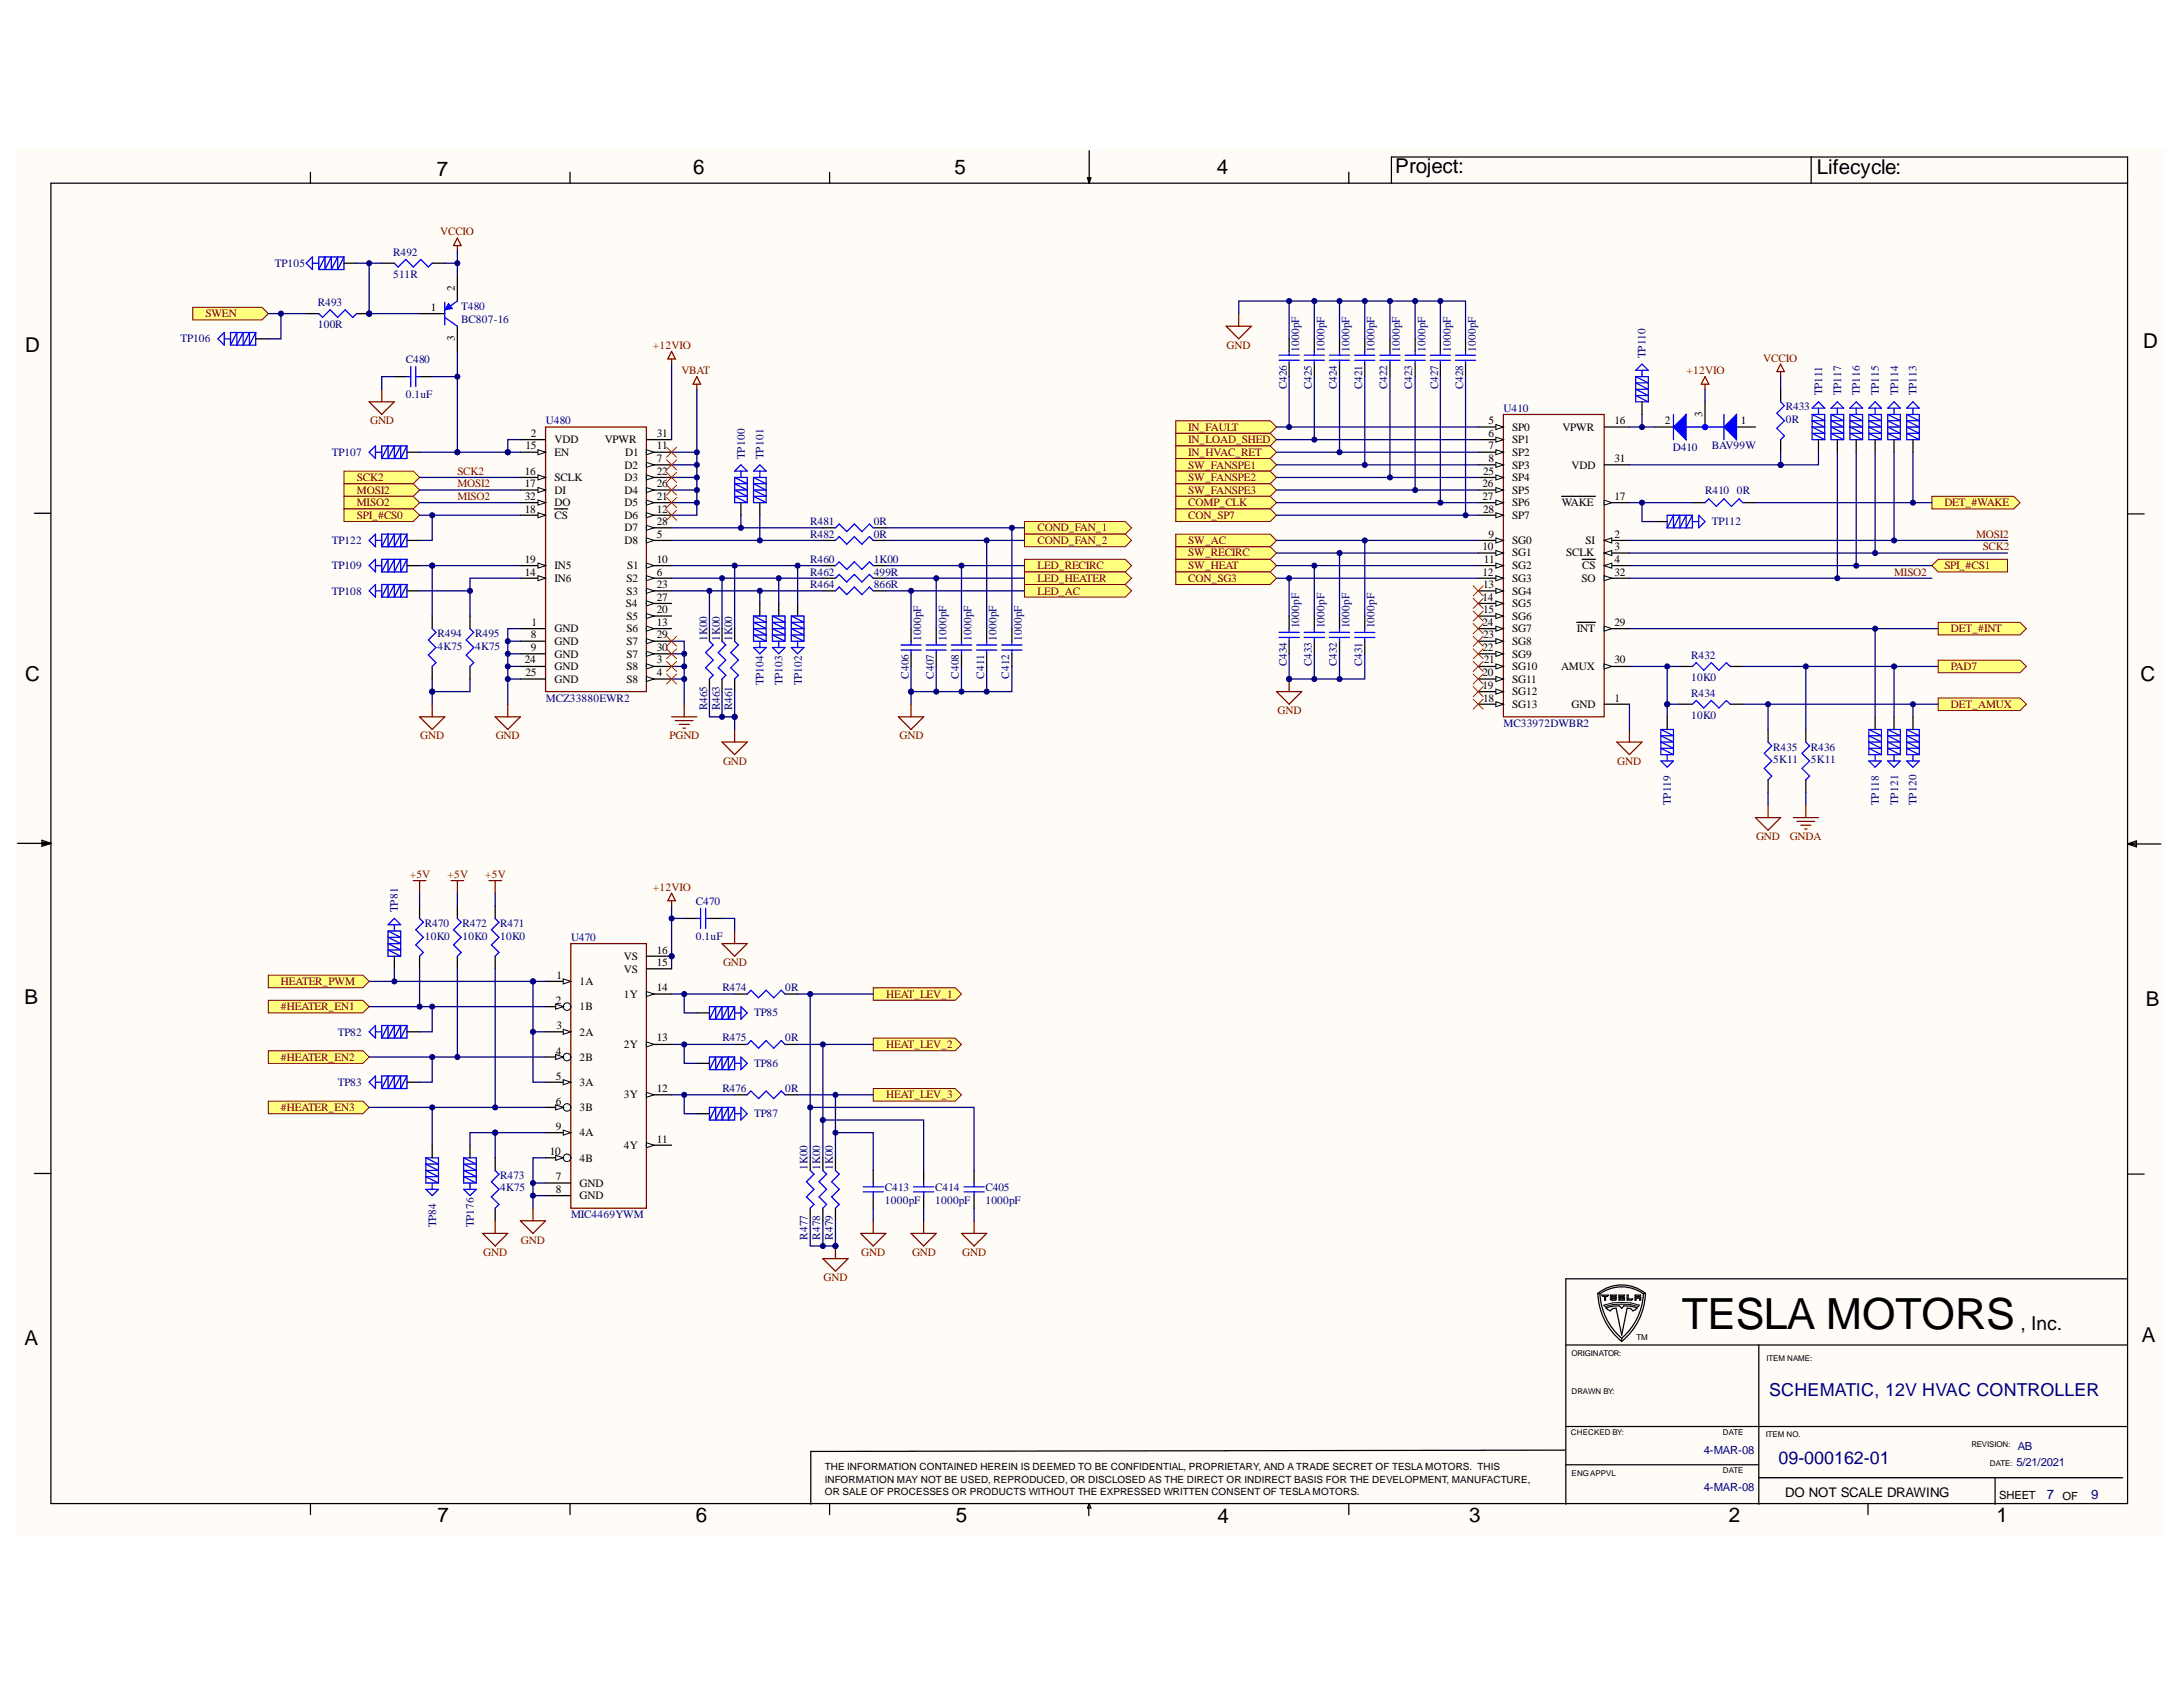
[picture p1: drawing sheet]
<svg xmlns="http://www.w3.org/2000/svg" width="279mm" height="216mm" viewBox="0 0 279 216" stroke-linecap="round" stroke-linejoin="round" font-family="sans-serif">
<defs><g id="words">
<text font-size="5.5" x="215.3" y="170.1">TESLA MOTORS</text>
<g font-size="2.6">
<text x="55.9" y="22.5">7</text>
<text x="88.7" y="22.3">6</text>
<text x="122.1" y="22.3">5</text>
<text x="155.7" y="22.3">4</text>
<text x="178.6" y="22.2">Project:</text>
<text x="232.5" y="22.3">Lifecycle:</text>
<text x="3.2" y="45.1">D</text>
<text x="274.3" y="44.6">D</text>
<text x="3.2" y="87.1">C</text>
<text x="274" y="87.2">C</text>
<text x="3.1" y="128.5">B</text>
<text x="274.7" y="128.8">B</text>
<text x="3.1" y="172.1">A</text>
<text x="274.1" y="171.8">A</text>
<text x="56" y="194.8">7</text>
<text x="89.1" y="194.8">6</text>
<text x="122.3" y="194.8">5</text>
<text x="155.8" y="194.9">4</text>
<text x="188" y="194.8">3</text>
<text x="221.3" y="194.8">2</text>
<text x="255.5" y="194.8">1</text>
</g>
<text font-size="2.5" x="258.6" y="170.2">, Inc.</text>
<g font-size="2.3" fill="#000080">
<text x="226.4" y="178.6">SCHEMATIC, 12V HVAC CONTROLLER</text>
<text x="227.6" y="187.3">09-000162-01</text>
</g>
<text font-size="1.7" x="228.5" y="191.5">DO NOT SCALE DRAWING</text>
<g font-size="1.7" fill="#000080">
<text x="262" y="191.8">7</text>
<text x="267.6" y="191.8">9</text>
</g>
<g font-size="1.4" fill="#000080">
<text x="35.2" y="34.2">TP105</text>
<text x="50.3" y="32.7">R492</text>
<text x="50.3" y="35.6">511R</text>
<text x="40.7" y="39.2">R493</text>
<text x="59" y="41.3">BC807-16</text>
<text x="59" y="39.7">T480</text>
<text x="23.1" y="43.8">TP106</text>
<text x="40.7" y="42">100R</text>
<text x="51.9" y="46.4">C480</text>
<text x="166.3" y="45" transform="rotate(-90 166.3 45)">1000pF</text>
<text x="169.5" y="45" transform="rotate(-90 169.5 45)">1000pF</text>
<text x="172.7" y="45" transform="rotate(-90 172.7 45)">1000pF</text>
<text x="175.9" y="45" transform="rotate(-90 175.9 45)">1000pF</text>
<text x="179.2" y="45" transform="rotate(-90 179.2 45)">1000pF</text>
<text x="182.5" y="45" transform="rotate(-90 182.5 45)">1000pF</text>
<text x="185.7" y="45" transform="rotate(-90 185.7 45)">1000pF</text>
<text x="188.9" y="45" transform="rotate(-90 188.9 45)">1000pF</text>
<text x="210.6" y="45.8" transform="rotate(-90 210.6 45.8)">TP110</text>
<text x="51.9" y="50.9">0.1uF</text>
<text x="164.7" y="49.8" transform="rotate(-90 164.7 49.8)">C426</text>
<text x="167.9" y="49.8" transform="rotate(-90 167.9 49.8)">C425</text>
<text x="171.1" y="49.8" transform="rotate(-90 171.1 49.8)">C424</text>
<text x="174.3" y="49.8" transform="rotate(-90 174.3 49.8)">C421</text>
<text x="177.5" y="49.8" transform="rotate(-90 177.5 49.8)">C422</text>
<text x="180.8" y="49.8" transform="rotate(-90 180.8 49.8)">C423</text>
<text x="184.1" y="49.8" transform="rotate(-90 184.1 49.8)">C427</text>
<text x="187.3" y="49.8" transform="rotate(-90 187.3 49.8)">C428</text>
<text x="192.4" y="52.7">U410</text>
<text x="228.6" y="52.5">R433</text>
<text x="233.2" y="50.6" transform="rotate(-90 233.2 50.6)">TP111</text>
<text x="235.7" y="50.6" transform="rotate(-90 235.7 50.6)">TP117</text>
<text x="238" y="50.6" transform="rotate(-90 238 50.6)">TP116</text>
<text x="240.5" y="50.6" transform="rotate(-90 240.5 50.6)">TP115</text>
<text x="242.9" y="50.6" transform="rotate(-90 242.9 50.6)">TP114</text>
<text x="245.3" y="50.6" transform="rotate(-90 245.3 50.6)">TP113</text>
<text x="42.5" y="58.4">TP107</text>
<text x="69.9" y="54.3">U480</text>
<text x="95.3" y="58.7" transform="rotate(-90 95.3 58.7)">TP100</text>
<text x="97.7" y="58.7" transform="rotate(-90 97.7 58.7)">TP101</text>
<text x="214.1" y="57.7">D410</text>
<text x="219.1" y="57.5">BAV99W</text>
<text x="228.6" y="54.1">0R</text>
<text x="218.2" y="63.2">R410</text>
<text x="222.3" y="63.2">0R</text>
<text x="42.5" y="69.6">TP122</text>
<text x="103.7" y="67.2">R481</text>
<text x="103.7" y="68.8">R482</text>
<text x="111.8" y="67.2">0R</text>
<text x="111.8" y="68.8">0R</text>
<text x="219.1" y="67.2">TP112</text>
<text x="42.5" y="76.1">TP108</text>
<text x="42.5" y="72.8">TP109</text>
<text x="103.7" y="72.1">R460</text>
<text x="103.7" y="73.7">R462</text>
<text x="103.7" y="75.3">R464</text>
<text x="111.8" y="72.1">1K00</text>
<text x="111.8" y="73.7">499R</text>
<text x="111.8" y="75.3">866R</text>
<text x="56" y="83.1">4K75</text>
<text x="56" y="81.5">R494</text>
<text x="60.8" y="83.1">4K75</text>
<text x="60.8" y="81.5">R495</text>
<text x="90.5" y="82" transform="rotate(-90 90.5 82)">1K00</text>
<text x="92.1" y="82" transform="rotate(-90 92.1 82)">1K00</text>
<text x="93.7" y="82" transform="rotate(-90 93.7 82)">1K00</text>
<text x="117.9" y="82" transform="rotate(-90 117.9 82)">1000pF</text>
<text x="121.1" y="82" transform="rotate(-90 121.1 82)">1000pF</text>
<text x="124.3" y="82" transform="rotate(-90 124.3 82)">1000pF</text>
<text x="127.6" y="82" transform="rotate(-90 127.6 82)">1000pF</text>
<text x="130.8" y="82" transform="rotate(-90 130.8 82)">1000pF</text>
<text x="166.3" y="80.4" transform="rotate(-90 166.3 80.4)">1000pF</text>
<text x="169.5" y="80.4" transform="rotate(-90 169.5 80.4)">1000pF</text>
<text x="172.7" y="80.4" transform="rotate(-90 172.7 80.4)">1000pF</text>
<text x="175.9" y="80.4" transform="rotate(-90 175.9 80.4)">1000pF</text>
<text x="69.9" y="89.8">MCZ33880EWR2</text>
<text x="97.7" y="87.7" transform="rotate(-90 97.7 87.7)">TP104</text>
<text x="100.2" y="87.7" transform="rotate(-90 100.2 87.7)">TP103</text>
<text x="102.6" y="87.7" transform="rotate(-90 102.6 87.7)">TP102</text>
<text x="116.3" y="86.9" transform="rotate(-90 116.3 86.9)">C406</text>
<text x="119.5" y="86.9" transform="rotate(-90 119.5 86.9)">C407</text>
<text x="122.7" y="86.9" transform="rotate(-90 122.7 86.9)">C408</text>
<text x="126" y="86.9" transform="rotate(-90 126 86.9)">C411</text>
<text x="129.2" y="86.9" transform="rotate(-90 129.2 86.9)">C412</text>
<text x="164.7" y="85.3" transform="rotate(-90 164.7 85.3)">C434</text>
<text x="167.9" y="85.3" transform="rotate(-90 167.9 85.3)">C433</text>
<text x="171.1" y="85.3" transform="rotate(-90 171.1 85.3)">C432</text>
<text x="174.3" y="85.3" transform="rotate(-90 174.3 85.3)">C431</text>
<text x="216.5" y="87.2">10K0</text>
<text x="216.5" y="84.3">R432</text>
<text x="216.5" y="89.1">R434</text>
<text x="90.5" y="90.9" transform="rotate(-90 90.5 90.9)">R465</text>
<text x="92.1" y="90.9" transform="rotate(-90 92.1 90.9)">R463</text>
<text x="93.7" y="90.9" transform="rotate(-90 93.7 90.9)">R461</text>
<text x="192.4" y="93">MC33972DWBR2</text>
<text x="216.5" y="92">10K0</text>
<text x="226.9" y="97.7">5K11</text>
<text x="226.9" y="96.1">R435</text>
<text x="231.8" y="97.7">5K11</text>
<text x="231.8" y="96.1">R436</text>
<text x="213.8" y="103" transform="rotate(-90 213.8 103)">TP119</text>
<text x="240.5" y="103" transform="rotate(-90 240.5 103)">TP118</text>
<text x="242.9" y="103" transform="rotate(-90 242.9 103)">TP121</text>
<text x="245.3" y="103" transform="rotate(-90 245.3 103)">TP120</text>
<text x="50.9" y="116.7" transform="rotate(-90 50.9 116.7)">TP81</text>
<text x="54.4" y="118.7">R470</text>
<text x="59.2" y="118.7">R472</text>
<text x="64" y="118.7">R471</text>
<text x="89.1" y="115.8">C470</text>
<text x="54.4" y="120.3">10K0</text>
<text x="59.2" y="120.3">10K0</text>
<text x="64" y="120.3">10K0</text>
<text x="73.1" y="120.4">U470</text>
<text x="89.1" y="120.3">0.1uF</text>
<text x="92.5" y="126.9">R474</text>
<text x="96.5" y="130.1">TP85</text>
<text x="100.5" y="126.9">0R</text>
<text x="43.2" y="132.5">TP82</text>
<text x="92.5" y="133.3">R475</text>
<text x="96.5" y="136.6">TP86</text>
<text x="100.5" y="133.3">0R</text>
<text x="43.2" y="138.9">TP83</text>
<text x="92.5" y="139.8">R476</text>
<text x="96.5" y="143">TP87</text>
<text x="100.5" y="139.8">0R</text>
<text x="103.4" y="149.8" transform="rotate(-90 103.4 149.8)">1K00</text>
<text x="105" y="149.8" transform="rotate(-90 105 149.8)">1K00</text>
<text x="106.6" y="149.8" transform="rotate(-90 106.6 149.8)">1K00</text>
<text x="64" y="152.5">4K75</text>
<text x="64" y="150.9">R473</text>
<text x="73.1" y="155.9">MIC4469YWM</text>
<text x="113.3" y="154.1">1000pF</text>
<text x="113.3" y="152.5">C413</text>
<text x="119.7" y="154.1">1000pF</text>
<text x="119.7" y="152.5">C414</text>
<text x="126.1" y="154.1">1000pF</text>
<text x="126.1" y="152.5">C405</text>
<text x="55.8" y="157" transform="rotate(-90 55.8 157)">TP84</text>
<text x="60.6" y="157" transform="rotate(-90 60.6 157)">TP176</text>
<text x="103.4" y="158.7" transform="rotate(-90 103.4 158.7)">R477</text>
<text x="105" y="158.7" transform="rotate(-90 105 158.7)">R478</text>
<text x="106.6" y="158.7" transform="rotate(-90 106.6 158.7)">R479</text>
<text x="258.2" y="185.5">AB</text>
<text x="218.1" y="186.1">4-MAR-08</text>
<text x="218.1" y="190.9">4-MAR-08</text>
<text x="258.1" y="187.7">5/21/2021</text>
</g>
<g font-size="1.4" fill="#800000">
<text x="56.3" y="30.1">VCCIO</text>
<text x="26.3" y="40.6">SWEN</text>
<text x="83.6" y="44.7">+12VIO</text>
<text x="87.2" y="47.9">VBAT</text>
<text x="157" y="44.7">GND</text>
<text x="215.9" y="47.9">+12VIO</text>
<text x="225.7" y="46.3">VCCIO</text>
<text x="47.4" y="54.3">GND</text>
<text x="152.1" y="55.1">IN_FAULT</text>
<text x="152.1" y="56.8">IN_LOAD_SHED</text>
<text x="152.1" y="58.4">IN_HVAC_RET</text>
<text x="152.1" y="60">SW_FANSPE1</text>
<text x="45.7" y="61.6">SCK2</text>
<text x="45.7" y="63.2">MOSI2</text>
<text x="45.7" y="64.8">MISO2</text>
<text x="58.5" y="62.3">MOSI2</text>
<text x="58.5" y="60.7">SCK2</text>
<text x="58.5" y="64">MISO2</text>
<text x="152.1" y="61.6">SW_FANSPE2</text>
<text x="152.1" y="63.2">SW_FANSPE3</text>
<text x="152.1" y="64.8">COMP_CLK</text>
<text x="248.9" y="64.8">DET_#WAKE</text>
<text x="45.7" y="66.4">SPI_#CS0</text>
<text x="132.8" y="68">COND_FAN_1</text>
<text x="132.8" y="69.6">COND_FAN_2</text>
<text x="152.1" y="66.4">CON_SP7</text>
<text x="152.1" y="69.6">SW_AC</text>
<text x="152.1" y="71.2">SW_RECIRC</text>
<text x="252.9" y="68.8">MOSI2</text>
<text x="253.8" y="70.5">SCK2</text>
<text x="132.8" y="72.8">LED_RECIRC</text>
<text x="132.8" y="74.4">LED_HEATER</text>
<text x="132.8" y="76.1">LED_AC</text>
<text x="152.1" y="72.8">SW_HEAT</text>
<text x="152.1" y="74.4">CON_SG3</text>
<text x="242.4" y="73.7">MISO2</text>
<text x="248.9" y="72.8">SPI_#CS1</text>
<text x="249.7" y="80.9">DET_#INT</text>
<text x="249.7" y="85.8">PAD7</text>
<text x="53.8" y="94.6">GND</text>
<text x="63.4" y="94.6">GND</text>
<text x="85.7" y="94.6">PGND</text>
<text x="115.1" y="94.6">GND</text>
<text x="163.5" y="91.4">GND</text>
<text x="249.7" y="90.6">DET_AMUX</text>
<text x="92.5" y="97.9">GND</text>
<text x="207" y="97.9">GND</text>
<text x="224.7" y="107.5">GND</text>
<text x="229.1" y="107.5">GNDA</text>
<text x="52.4" y="112.4">+5V</text>
<text x="57.3" y="112.4">+5V</text>
<text x="62.1" y="112.4">+5V</text>
<text x="83.6" y="114">+12VIO</text>
<text x="92.5" y="123.6">GND</text>
<text x="35.9" y="126.1">HEATER_PWM</text>
<text x="35.9" y="129.3">#HEATER_EN1</text>
<text x="113.4" y="127.7">HEAT_LEV_1</text>
<text x="35.9" y="135.7">#HEATER_EN2</text>
<text x="113.4" y="134.1">HEAT_LEV_2</text>
<text x="35.9" y="142.2">#HEATER_EN3</text>
<text x="113.4" y="140.6">HEAT_LEV_3</text>
<text x="61.8" y="160.8">GND</text>
<text x="66.7" y="159.2">GND</text>
<text x="110.2" y="160.8">GND</text>
<text x="116.7" y="160.8">GND</text>
<text x="123.2" y="160.8">GND</text>
<text x="105.4" y="164">GND</text>
</g>
<g font-size="1.4">
<text x="55.2" y="39.8">1</text>
<text x="58.2" y="37.2" transform="rotate(-90 58.2 37.2)">2</text>
<text x="58.2" y="43.6" transform="rotate(-90 58.2 43.6)">3</text>
<text x="217.9" y="53.4" transform="rotate(-90 217.9 53.4)">3</text>
<text x="67.2" y="57.5">15</text>
<text x="67.9" y="55.9">2</text>
<text x="71" y="56.8">VDD</text>
<text x="71" y="58.4">EN</text>
<text x="77.4" y="56.8">VPWR</text>
<text x="79.9" y="60">D2</text>
<text x="80" y="58.4">D1</text>
<text x="84.1" y="55.9">31</text>
<text x="84.1" y="57.5">11</text>
<text x="84.1" y="59.1">7</text>
<text x="190.5" y="54.3">5</text>
<text x="190.5" y="55.9">6</text>
<text x="190.5" y="57.5">7</text>
<text x="190.5" y="59.1">8</text>
<text x="193.5" y="55.1">SP0</text>
<text x="193.5" y="56.8">SP1</text>
<text x="193.5" y="58.4">SP2</text>
<text x="193.5" y="60">SP3</text>
<text x="200" y="55.1">VPWR</text>
<text x="201.1" y="60">VDD</text>
<text x="206.6" y="54.3">16</text>
<text x="206.6" y="59.1">31</text>
<text x="213.1" y="54.3">2</text>
<text x="222.8" y="54.3">1</text>
<text x="67.2" y="60.7">16</text>
<text x="67.2" y="62.3">17</text>
<text x="67.2" y="64">32</text>
<text x="67.2" y="65.6">18</text>
<text x="71" y="61.6">SCLK</text>
<text x="71" y="63.2">DI</text>
<text x="71" y="64.8">DO</text>
<text x="79.9" y="61.6">D3</text>
<text x="79.9" y="63.2">D4</text>
<text x="79.9" y="64.8">D5</text>
<text x="84.1" y="60.7">22</text>
<text x="84.1" y="62.3">26</text>
<text x="84.1" y="64">21</text>
<text x="84.1" y="65.6">12</text>
<text x="189.7" y="62.3">26</text>
<text x="189.7" y="64">27</text>
<text x="189.8" y="60.7">25</text>
<text x="189.8" y="65.6">28</text>
<text x="193.5" y="61.6">SP4</text>
<text x="193.5" y="63.2">SP5</text>
<text x="193.5" y="64.8">SP6</text>
<text x="199.9" y="64.8">WAKE</text>
<text x="206.6" y="64">17</text>
<text x="71" y="66.4">CS</text>
<text x="79.9" y="66.4">D6</text>
<text x="79.9" y="68">D7</text>
<text x="79.9" y="69.6">D8</text>
<text x="84.1" y="67.2">28</text>
<text x="84.1" y="68.8">5</text>
<text x="189.7" y="70.5">10</text>
<text x="190.5" y="68.8">9</text>
<text x="193.5" y="66.4">SP7</text>
<text x="193.5" y="69.6">SG0</text>
<text x="193.5" y="71.2">SG1</text>
<text x="200.5" y="71.2">SCLK</text>
<text x="202.9" y="69.6">SI</text>
<text x="206.6" y="70.5">3</text>
<text x="206.6" y="68.8">2</text>
<text x="67.2" y="72.1">19</text>
<text x="67.2" y="73.7">14</text>
<text x="71" y="72.8">IN5</text>
<text x="71" y="74.4">IN6</text>
<text x="80.1" y="77.7">S4</text>
<text x="80.2" y="74.4">S2</text>
<text x="80.2" y="76.1">S3</text>
<text x="80.3" y="72.8">S1</text>
<text x="84.1" y="73.7">6</text>
<text x="84.1" y="75.3">23</text>
<text x="84.1" y="76.9">27</text>
<text x="84.1" y="72.1">10</text>
<text x="189.7" y="73.7">12</text>
<text x="189.7" y="76.9">14</text>
<text x="189.8" y="75.3">13</text>
<text x="189.9" y="72.1">11</text>
<text x="193.5" y="72.8">SG2</text>
<text x="193.5" y="74.4">SG3</text>
<text x="193.5" y="76.1">SG4</text>
<text x="193.5" y="77.7">SG5</text>
<text x="202.4" y="74.4">SO</text>
<text x="202.5" y="72.8">CS</text>
<text x="206.6" y="73.7">32</text>
<text x="206.6" y="72.1">4</text>
<text x="67.9" y="81.7">8</text>
<text x="67.9" y="83.3">9</text>
<text x="68" y="80.1">1</text>
<text x="71" y="80.9">GND</text>
<text x="71" y="82.5">GND</text>
<text x="80.2" y="79.3">S5</text>
<text x="80.2" y="80.9">S6</text>
<text x="80.2" y="82.5">S7</text>
<text x="84.1" y="78.5">20</text>
<text x="84.1" y="80.1">13</text>
<text x="84.1" y="81.7">29</text>
<text x="84.1" y="83.3">30</text>
<text x="189.7" y="80.1">24</text>
<text x="189.7" y="83.3">22</text>
<text x="189.8" y="78.5">15</text>
<text x="189.8" y="81.7">23</text>
<text x="193.5" y="79.3">SG6</text>
<text x="193.5" y="80.9">SG7</text>
<text x="193.5" y="82.5">SG8</text>
<text x="201.8" y="80.9">INT</text>
<text x="206.6" y="80.1">29</text>
<text x="67.2" y="84.9">24</text>
<text x="67.2" y="86.5">25</text>
<text x="71" y="84.2">GND</text>
<text x="71" y="85.8">GND</text>
<text x="71" y="87.4">GND</text>
<text x="80.2" y="84.2">S7</text>
<text x="80.2" y="85.8">S8</text>
<text x="80.2" y="87.4">S8</text>
<text x="84.1" y="84.9">3</text>
<text x="84.1" y="86.5">4</text>
<text x="189.7" y="86.5">20</text>
<text x="189.7" y="88.2">19</text>
<text x="189.8" y="89.8">18</text>
<text x="189.9" y="84.9">21</text>
<text x="193.5" y="84.2">SG9</text>
<text x="193.5" y="85.8">SG10</text>
<text x="193.5" y="87.4">SG11</text>
<text x="193.5" y="89">SG12</text>
<text x="199.8" y="85.8">AMUX</text>
<text x="206.6" y="89.8">1</text>
<text x="206.6" y="84.9">30</text>
<text x="193.5" y="90.6">SG13</text>
<text x="201.1" y="90.6">GND</text>
<text x="71.2" y="125.2">1</text>
<text x="79.9" y="124.5">VS</text>
<text x="79.9" y="122.9">VS</text>
<text x="84.1" y="123.6">15</text>
<text x="84.1" y="122">16</text>
<text x="71.1" y="128.5">2</text>
<text x="71.2" y="131.7">3</text>
<text x="74.2" y="126.1">1A</text>
<text x="74.2" y="129.3">1B</text>
<text x="79.9" y="127.7">1Y</text>
<text x="84.1" y="126.9">14</text>
<text x="71.1" y="135">4</text>
<text x="74.2" y="132.5">2A</text>
<text x="74.2" y="135.7">2B</text>
<text x="79.9" y="134.1">2Y</text>
<text x="84.1" y="133.3">13</text>
<text x="71.1" y="138.2">5</text>
<text x="71.1" y="141.4">6</text>
<text x="74.2" y="138.9">3A</text>
<text x="74.2" y="142.2">3B</text>
<text x="79.9" y="140.6">3Y</text>
<text x="84.1" y="139.8">12</text>
<text x="70.4" y="147.8">10</text>
<text x="71.1" y="144.6">9</text>
<text x="74.2" y="145.4">4A</text>
<text x="74.2" y="148.7">4B</text>
<text x="79.9" y="147.1">4Y</text>
<text x="84.1" y="146.2">11</text>
<text x="71.1" y="151">7</text>
<text x="71.1" y="152.6">8</text>
<text x="74.2" y="151.9">GND</text>
<text x="74.2" y="153.5">GND</text>
<text x="255.9" y="191.8">SHEET</text>
<text x="264" y="192">OF</text>
</g>
<g font-size="1.3">
<text x="105.6" y="189.8">INFORMATION MAY NOT BE USED, REPRODUCED, OR DISCLOSED AS THE DIRECT OR INDIRECT BASIS FOR THE DEVELOPMENT, MANUFACTURE,</text>
<text x="105.6" y="191.4">OR SALE OF PROCESSES OR PRODUCTS WITHOUT THE EXPRESSED WRITTEN CONSENT OF TESLA MOTORS.</text>
<text x="105.6" y="188.2">THE INFORMATION CONTAINED HEREIN IS DEEMED TO BE CONFIDENTIAL, PROPRIETARY, AND A TRADE SECRET OF TESLA MOTORS. THIS</text>
</g>
<g font-size="1">
<text x="201.1" y="173.5">ORIGINATOR:</text>
<text x="209.4" y="171.5">TM</text>
<text x="201.1" y="178.4">DRAWN BY:</text>
<text x="226.1" y="174.1">ITEM NAME:</text>
<text x="201.1" y="183.6">CHECKED BY:</text>
<text x="220.5" y="183.6">DATE</text>
<text x="226" y="183.9">ITEM NO.</text>
<text x="252.3" y="185.2">REVISION:</text>
<text x="201.1" y="188.8">ENGAPPVL</text>
<text x="220.5" y="188.5">DATE</text>
<text x="254.7" y="187.6">DATE:</text>
</g>
</g></defs>
<g fill="#fffcf8">
<path d="M2.1 19.1h275v177.5h-275z" fill-rule="evenodd"/>
<path d="M2.1 19.1h275v177.5h-275z" fill-rule="evenodd"/>
</g>
<g fill="none" stroke="#000" stroke-width=".16">
<path d="M139.4 19.3v4.1M39.7 22v1.4M73 22v1.4M106.2 22v1.4M139.2 22.8h.4l-.2 .6zM139.3 22.8l.1 .6M139.5 22.8l-.1 .6M172.6 22v1.4M178.1 23.4v-3.3h94.2v172.3h-265.8v-169h265.8M231.8 20.1v3.3M66.6 56.3h3.2M66.6 57.9h3.2"/>
<path d="M4.4 65.7h2.1M272.3 65.8h2.1M2.3 107.9h4.2M5.4 107.5l1.1 .4-1.1 .4zM5.4 107.8l1.1 .1M6.5 107.9l-1.1 .2M272.3 108h4.3M272.3 108l1.1-.4v.8zM272.3 108l1.1 .2M273.4 107.9l-1.1 .1M4.4 150.2h2.1M272.3 150.3h2.1"/>
<path d="M200.4 172.1h71.9M204.5 165.5a4.8 4.8 0 0 1 6.1 0M204.5 165.5a8.2 8.2 0 0 0 3.1 6.2M204.5 165.5l.3 .1M204.8 165.6a8 8 0 0 0 2.8 5.7M205 165.7h.9l-.2 .2h-.2v.5h-.1v-.5h-.2zM205.5 167.4l.9-.2 .9-.1 .3 .3 .2-.3 .9 .1 .9 .2-.6 .4-.3-.3-.4-.1-.7 3.5-.8-3.5-.4 .1-.3 .3zM206.1 166.2h.8l-.2 .2h-.5zM206.1 165.7h.8l-.2 .2h-.5zM206.2 166.1h.5M206.2 166.1l-.1-.1h.8l-.2 .1M207.2 165.7h.7l-.1 .2h-.5v.1h.6v.4h-.7l.1-.2h.5v-.1h-.6z"/>
<path d="M207.6 171.3v.4M208.3 165.7h.1v.5h.6l-.1 .1-.6 .1zM209.3 166h.7v.4h-.1v-.3h-.5v.3h-.1zM209.3 165.7h.7l-.1 .2h-.5zM210.3 165.6a4.8 4.8 0 0 0-5.5 0M210.3 165.6a8 8 0 0 1-2.7 5.7M210.6 165.5l-.3 .1M210.6 165.5a8.2 8.2 0 0 1-3 6.2M225.1 172.1v20.4M272.3 163.7h-71.9v28.8M39.7 192.4v1.4M73 192.4v1.4"/>
<path d="M106.2 192.4v1.4M139.3 192.6v1.4M139.4 192.4l.2 .6h-.4zM172.6 192.4v1.4M200.3 185.6l-96.5 .2v6.7M200.4 182.6h71.9M200.4 187.5h24.7M225.1 189.1h46.6M239.1 192.4v1.4M255.3 189.1v3.4"/>
</g>
<path d="M205.3 167a7.8 7.8 0 0 1 4.5 0l-.1 .2a7.9 7.9 0 0 0-4.3 0z" fill="none" stroke="#000" stroke-width=".13"/>
<path d="M69.8 54.6h12.9v33.9h-12.9z" fill="none" stroke="#800000" stroke-width=".16"/>
<path d="M68.9 57.6l.9 .3-.9 .3z" fill="#f8fcff"/>
<path d="M68.9 57.6l.9 .3-.9 .3z" fill="none" stroke="#000" stroke-width=".13"/>
<path d="M66.6 61.1h3.2" fill="none" stroke="#000" stroke-width=".16"/>
<path d="M68.9 60.8l.9 .3-.9 .3z" fill="#f8fcff"/>
<path d="M68.9 60.8l.9 .3-.9 .3z" fill="none" stroke="#000" stroke-width=".13"/>
<path d="M66.6 62.7h3.2" fill="none" stroke="#000" stroke-width=".16"/>
<path d="M68.9 62.4l.9 .3-.9 .3z" fill="#f8fcff"/>
<path d="M68.9 62.4l.9 .3-.9 .3z" fill="none" stroke="#000" stroke-width=".13"/>
<path d="M66.6 64.3h3.2" fill="none" stroke="#000" stroke-width=".16"/>
<path d="M68.9 64l.9 .3-.9 .3z" fill="#f8fcff"/>
<path d="M68.9 64l.9 .3-.9 .3z" fill="none" stroke="#000" stroke-width=".13"/>
<path d="M66.6 65.9h3.2" fill="none" stroke="#000" stroke-width=".16"/>
<path d="M68.9 65.6l.9 .3-.9 .4z" fill="#f8fcff"/>
<path d="M68.9 65.6l.9 .3-.9 .4z" fill="none" stroke="#000" stroke-width=".13"/>
<path d="M66.6 72.4h3.2M71 65.1h1.7" fill="none" stroke="#000" stroke-width=".16"/>
<path d="M68.9 72.1l.9 .3-.9 .3z" fill="#f8fcff"/>
<path d="M68.9 72.1l.9 .3-.9 .3z" fill="none" stroke="#000" stroke-width=".13"/>
<path d="M66.6 74h3.2" fill="none" stroke="#000" stroke-width=".16"/>
<path d="M68.9 73.7l.9 .3-.9 .3z" fill="#f8fcff"/>
<path d="M68.9 73.7l.9 .3-.9 .3z" fill="none" stroke="#000" stroke-width=".13"/>
<path d="M82.7 56.3h3.3M82.7 57.9h3.3M66.6 80.5h3.2M66.6 82.1h3.2M66.6 83.7h3.2M66.6 85.3h3.2M66.6 86.9h3.2" fill="none" stroke="#000" stroke-width=".16"/>
<path d="M82.7 57.6l1 .3-1 .3z" fill="#f8fcff"/>
<path d="M82.7 57.6l1 .3-1 .3z" fill="none" stroke="#000" stroke-width=".13"/>
<path d="M82.7 59.5h3.3" fill="none" stroke="#000" stroke-width=".16"/>
<path d="M82.7 59.2l1 .3-1 .3z" fill="#f8fcff"/>
<path d="M82.7 59.2l1 .3-1 .3z" fill="none" stroke="#000" stroke-width=".13"/>
<path d="M82.7 61.1h3.3" fill="none" stroke="#000" stroke-width=".16"/>
<path d="M82.7 60.8l1 .3-1 .3z" fill="#f8fcff"/>
<path d="M82.7 60.8l1 .3-1 .3z" fill="none" stroke="#000" stroke-width=".13"/>
<path d="M82.7 62.7h3.3" fill="none" stroke="#000" stroke-width=".16"/>
<path d="M82.7 62.4l1 .3-1 .3z" fill="#f8fcff"/>
<path d="M82.7 62.4l1 .3-1 .3z" fill="none" stroke="#000" stroke-width=".13"/>
<path d="M82.7 64.3h3.3" fill="none" stroke="#000" stroke-width=".16"/>
<path d="M82.7 64l1 .3-1 .3z" fill="#f8fcff"/>
<path d="M82.7 64l1 .3-1 .3z" fill="none" stroke="#000" stroke-width=".13"/>
<path d="M82.7 65.9h3.3" fill="none" stroke="#000" stroke-width=".16"/>
<path d="M82.7 65.6l1 .3-1 .4z" fill="#f8fcff"/>
<path d="M82.7 65.6l1 .3-1 .4z" fill="none" stroke="#000" stroke-width=".13"/>
<path d="M82.7 67.6h3.3" fill="none" stroke="#000" stroke-width=".16"/>
<path d="M82.7 67.2l1 .4-1 .3z" fill="#f8fcff"/>
<path d="M82.7 67.2l1 .4-1 .3z" fill="none" stroke="#000" stroke-width=".13"/>
<path d="M82.7 69.2h3.3" fill="none" stroke="#000" stroke-width=".16"/>
<path d="M82.7 68.8l1 .4-1 .3z" fill="#f8fcff"/>
<path d="M82.7 68.8l1 .4-1 .3z" fill="none" stroke="#000" stroke-width=".13"/>
<path d="M82.7 72.4h3.3" fill="none" stroke="#000" stroke-width=".16"/>
<path d="M82.7 72.1l1 .3-1 .3z" fill="#f8fcff"/>
<path d="M82.7 72.1l1 .3-1 .3z" fill="none" stroke="#000" stroke-width=".13"/>
<path d="M82.7 74h3.3" fill="none" stroke="#000" stroke-width=".16"/>
<path d="M82.7 73.7l1 .3-1 .3z" fill="#f8fcff"/>
<path d="M82.7 73.7l1 .3-1 .3z" fill="none" stroke="#000" stroke-width=".13"/>
<path d="M82.7 75.6h3.3" fill="none" stroke="#000" stroke-width=".16"/>
<path d="M82.7 75.3l1 .3-1 .3z" fill="#f8fcff"/>
<path d="M82.7 75.3l1 .3-1 .3z" fill="none" stroke="#000" stroke-width=".13"/>
<path d="M82.7 77.2h3.3" fill="none" stroke="#000" stroke-width=".16"/>
<path d="M82.7 76.9l1 .3-1 .3z" fill="#f8fcff"/>
<path d="M82.7 76.9l1 .3-1 .3z" fill="none" stroke="#000" stroke-width=".13"/>
<path d="M82.7 78.8h3.3" fill="none" stroke="#000" stroke-width=".16"/>
<path d="M82.7 78.5l1 .3-1 .4z" fill="#f8fcff"/>
<path d="M82.7 78.5l1 .3-1 .4z" fill="none" stroke="#000" stroke-width=".13"/>
<path d="M82.7 80.5h3.3" fill="none" stroke="#000" stroke-width=".16"/>
<path d="M82.7 80.1l1 .4-1 .3z" fill="#f8fcff"/>
<path d="M82.7 80.1l1 .4-1 .3z" fill="none" stroke="#000" stroke-width=".13"/>
<path d="M82.7 82.1h3.3" fill="none" stroke="#000" stroke-width=".16"/>
<path d="M82.7 81.7l1 .4-1 .3z" fill="#f8fcff"/>
<path d="M82.7 81.7l1 .4-1 .3z" fill="none" stroke="#000" stroke-width=".13"/>
<path d="M82.7 83.7h3.3" fill="none" stroke="#000" stroke-width=".16"/>
<path d="M82.7 83.4l1 .3-1 .3z" fill="#f8fcff"/>
<path d="M82.7 83.4l1 .3-1 .3z" fill="none" stroke="#000" stroke-width=".13"/>
<path d="M82.7 85.3h3.3" fill="none" stroke="#000" stroke-width=".16"/>
<path d="M82.7 85l1 .3-1 .3z" fill="#f8fcff"/>
<path d="M82.7 85l1 .3-1 .3z" fill="none" stroke="#000" stroke-width=".13"/>
<path d="M82.7 86.9h3.3" fill="none" stroke="#000" stroke-width=".16"/>
<path d="M82.7 86.6l1 .3-1 .3z" fill="#f8fcff"/>
<path d="M82.7 86.6l1 .3-1 .3z" fill="none" stroke="#000" stroke-width=".13"/>
<path d="M86 45l.4 .9h-.9zM86 45.9v.7M89.2 48.2l.5 1h-1zM89.2 49.2v.6" fill="none" stroke="#800000" stroke-width=".16"/>
<path d="M86 46.6v9.7M86 57.9h3.2M89.2 49.8v16.1h-3.2" fill="none" stroke="#000080" stroke-width=".16"/>
<circle cx="89.2" cy="57.9" r=".32" fill="#000080"/>
<circle cx="89.2" cy="57.9" r=".32" fill="none" stroke="#000080" stroke-width=".13"/>
<path d="M86 59.5h3.2" fill="none" stroke="#000080" stroke-width=".16"/>
<circle cx="89.2" cy="59.5" r=".32" fill="#000080"/>
<circle cx="89.2" cy="59.5" r=".32" fill="none" stroke="#000080" stroke-width=".13"/>
<path d="M86 61.1h3.2" fill="none" stroke="#000080" stroke-width=".16"/>
<circle cx="89.2" cy="61.1" r=".32" fill="#000080"/>
<circle cx="89.2" cy="61.1" r=".32" fill="none" stroke="#000080" stroke-width=".13"/>
<path d="M86 62.7h3.2" fill="none" stroke="#000080" stroke-width=".16"/>
<circle cx="89.2" cy="62.7" r=".32" fill="#000080"/>
<circle cx="89.2" cy="62.7" r=".32" fill="none" stroke="#000080" stroke-width=".13"/>
<path d="M86 64.3h3.2" fill="none" stroke="#000080" stroke-width=".16"/>
<circle cx="89.2" cy="64.3" r=".32" fill="#000080"/>
<circle cx="89.2" cy="64.3" r=".32" fill="none" stroke="#000080" stroke-width=".13"/>
<path d="M105.3 67.6h1.6M105.3 69.2h1.6M105.3 72.4h1.6M105.3 74h1.6M105.3 75.6h1.6M111.8 67.6h1.6M111.8 69.2h1.6M111.8 72.4h1.6M111.8 74h1.6M111.8 75.6h1.6M90.8 80.5v1.6M90.8 86.9v1.6" fill="none" stroke="#000" stroke-width=".16"/>
<path d="M106.9 72.4l.5-.5 1 1 .9-1 1 1 1-1 .5 .5M106.9 74l.5-.5 1 1 .9-1 1 1 1-1 .5 .5M106.9 75.6l.5-.5 1 1 .9-1 1 1 1-1 .5 .5M111.8 67.6l-.5-.5-1 .9-1-.9-.9 .9-1-.9-.5 .5M111.8 69.2l-.5-.5-1 .9-1-.9-.9 .9-1-.9-.5 .5M90.8 82.1l.5 .4-1 1 1 1-1 1 1 .9-.5 .5" fill="none" stroke="#00f" stroke-width=".16"/>
<path d="M86 69.2h19.3M86 74h19.3M86 75.6h19.3M86 72.4h19.3M86 82.1h1.6v8M86 83.7h1.6" fill="none" stroke="#000080" stroke-width=".16"/>
<circle cx="87.6" cy="83.7" r=".32" fill="#000080"/>
<circle cx="87.6" cy="83.7" r=".32" fill="none" stroke="#000080" stroke-width=".13"/>
<path d="M86 85.3h1.6" fill="none" stroke="#000080" stroke-width=".16"/>
<circle cx="87.6" cy="85.3" r=".32" fill="#000080"/>
<circle cx="87.6" cy="85.3" r=".32" fill="none" stroke="#000080" stroke-width=".13"/>
<path d="M86 86.9h1.6" fill="none" stroke="#000080" stroke-width=".16"/>
<circle cx="87.6" cy="86.9" r=".32" fill="#000080"/>
<circle cx="87.6" cy="86.9" r=".32" fill="none" stroke="#000080" stroke-width=".13"/>
<path d="M63.4 91.7h3.2l-1.6 1.7zM65 90.1v1.6" fill="none" stroke="#800000" stroke-width=".16"/>
<path d="M65 82.1h1.6M66.6 80.5h-1.6v9.6" fill="none" stroke="#000080" stroke-width=".16"/>
<circle cx="65" cy="82.1" r=".32" fill="#000080"/>
<circle cx="65" cy="82.1" r=".32" fill="none" stroke="#000080" stroke-width=".13"/>
<path d="M65 83.7h1.6" fill="none" stroke="#000080" stroke-width=".16"/>
<circle cx="65" cy="83.7" r=".32" fill="#000080"/>
<circle cx="65" cy="83.7" r=".32" fill="none" stroke="#000080" stroke-width=".13"/>
<path d="M65 85.3h1.6" fill="none" stroke="#000080" stroke-width=".16"/>
<circle cx="65" cy="85.3" r=".32" fill="#000080"/>
<circle cx="65" cy="85.3" r=".32" fill="none" stroke="#000080" stroke-width=".13"/>
<path d="M65 86.9h1.6" fill="none" stroke="#000080" stroke-width=".16"/>
<circle cx="65" cy="86.9" r=".32" fill="#000080"/>
<circle cx="65" cy="86.9" r=".32" fill="none" stroke="#000080" stroke-width=".13"/>
<g fill="none" stroke="#00f" stroke-width=".16">
<path d="M94 61.1h1.6v3.2M94 61.1v3.2h1.6M94 60.3l.8-.8 .8 .8zM94 61.1l1.6 .8h-1.6l1.6 .8h-1.6l1.6 .8h-1.6l1.6 .8M94.8 60.3v.8M96.4 61.1h1.7v3.2M96.4 78.8h1.7v3.3M96.4 78.8l1.7 .8h-1.7l1.7 .9h-1.7l1.7 .8h-1.7l1.7 .8M96.4 61.1v3.2h1.7M96.4 60.3l.8-.8 .9 .8zM96.4 61.1l1.7 .8h-1.7l1.7 .8h-1.7l1.7 .8h-1.7l1.7 .8M96.4 78.8v3.3h1.7"/>
<path d="M97.2 60.3v.8M92.4 82.1l.5 .4-1 1 1 1-1 1 1 .9-.5 .5M94 82.1l.5 .4-1 1 1 1-1 1 1 .9-.5 .5M96.4 82.9h1.7l-.9 .8zM97.2 82.1v.8"/>
</g>
<path d="M94.8 64.3v1.6M97.2 64.3v1.6M97.2 77.2v1.6M92.4 80.5v1.6M92.4 86.9v1.6M94 80.5v1.6M94 86.9v1.6" fill="none" stroke="#000" stroke-width=".16"/>
<path d="M92.4 95h3.2l-1.6 1.6zM94 93.4v1.6" fill="none" stroke="#800000" stroke-width=".16"/>
<path d="M90.8 88.5v3.2h3.2v-3.2" fill="none" stroke="#000080" stroke-width=".16"/>
<circle cx="94" cy="91.7" r=".32" fill="#000080"/>
<circle cx="94" cy="91.7" r=".32" fill="none" stroke="#000080" stroke-width=".13"/>
<path d="M92.4 88.5v3.2" fill="none" stroke="#000080" stroke-width=".16"/>
<circle cx="92.4" cy="91.7" r=".32" fill="#000080"/>
<circle cx="92.4" cy="91.7" r=".32" fill="none" stroke="#000080" stroke-width=".13"/>
<path d="M60.2 78.8v1.7M60.2 85.3v1.6" fill="none" stroke="#000" stroke-width=".16"/>
<path d="M60.2 80.5l.4 .4-.9 1 .9 1-.9 .9 .9 1-.4 .5" fill="none" stroke="#00f" stroke-width=".16"/>
<path d="M86 67.6h19.3M90.8 75.6v4.9" fill="none" stroke="#000080" stroke-width=".16"/>
<circle cx="90.8" cy="75.6" r=".32" fill="#000080"/>
<circle cx="90.8" cy="75.6" r=".32" fill="none" stroke="#000080" stroke-width=".13"/>
<path d="M92.4 74v6.5" fill="none" stroke="#000080" stroke-width=".16"/>
<circle cx="92.4" cy="74" r=".32" fill="#000080"/>
<circle cx="92.4" cy="74" r=".32" fill="none" stroke="#000080" stroke-width=".13"/>
<path d="M94 72.4v8.1" fill="none" stroke="#000080" stroke-width=".16"/>
<circle cx="94" cy="72.4" r=".32" fill="#000080"/>
<circle cx="94" cy="72.4" r=".32" fill="none" stroke="#000080" stroke-width=".13"/>
<path d="M94.8 65.9v1.7" fill="none" stroke="#000080" stroke-width=".16"/>
<circle cx="94.8" cy="67.6" r=".32" fill="#000080"/>
<circle cx="94.8" cy="67.6" r=".32" fill="none" stroke="#000080" stroke-width=".13"/>
<path d="M97.2 65.9v3.3" fill="none" stroke="#000080" stroke-width=".16"/>
<circle cx="97.2" cy="69.2" r=".32" fill="#000080"/>
<circle cx="97.2" cy="69.2" r=".32" fill="none" stroke="#000080" stroke-width=".13"/>
<path d="M131.1 66.7h12.9l.8 .9-.8 .8h-12.9z" fill-rule="evenodd" fill="#ffff80"/>
<path d="M131.1 66.7h12.9l.8 .9-.8 .8h-12.9z" fill="none" stroke="#800000" stroke-width=".13"/>
<path d="M131.1 68.4h12.9l.8 .8-.8 .8h-12.9z" fill-rule="evenodd" fill="#ffff80"/>
<path d="M131.1 68.4h12.9l.8 .8-.8 .8h-12.9z" fill="none" stroke="#800000" stroke-width=".13"/>
<path d="M131.1 71.6h12.9l.8 .8-.8 .8h-12.9z" fill-rule="evenodd" fill="#ffff80"/>
<path d="M131.1 71.6h12.9l.8 .8-.8 .8h-12.9z" fill="none" stroke="#800000" stroke-width=".13"/>
<path d="M131.1 73.2h12.9l.8 .8-.8 .8h-12.9z" fill-rule="evenodd" fill="#ffff80"/>
<path d="M131.1 73.2h12.9l.8 .8-.8 .8h-12.9z" fill="none" stroke="#800000" stroke-width=".13"/>
<path d="M131.1 74.8h12.9l.8 .8-.8 .8h-12.9z" fill-rule="evenodd" fill="#ffff80"/>
<path d="M131.1 74.8h12.9l.8 .8-.8 .8h-12.9z" fill="none" stroke="#800000" stroke-width=".13"/>
<path d="M97.2 75.6v1.6M113.4 67.6h17.7M113.4 69.2h17.7M113.4 72.4h17.7M113.4 74h17.7M113.4 75.6h17.7" fill="none" stroke="#000080" stroke-width=".16"/>
<path d="M98.9 78.8h1.6v3.3M98.9 78.8l1.6 .8h-1.6l1.6 .9h-1.6l1.6 .8h-1.6l1.6 .8M98.9 78.8v3.3h1.6M101.3 78.8h1.6v3.3M101.3 78.8l1.6 .8h-1.6l1.6 .9h-1.6l1.6 .8h-1.6l1.6 .8M101.3 78.8v3.3h1.6M98.9 82.9h1.6l-.8 .8zM99.7 82.1v.8M101.3 82.9h1.6l-.8 .8zM102.1 82.1v.8" fill="none" stroke="#00f" stroke-width=".16"/>
<path d="M99.7 77.2v1.6M102.1 77.2v1.6" fill="none" stroke="#000" stroke-width=".16"/>
<circle cx="97.2" cy="75.6" r=".32" fill="#000080"/>
<circle cx="97.2" cy="75.6" r=".32" fill="none" stroke="#000080" stroke-width=".13"/>
<path d="M99.7 74v3.2" fill="none" stroke="#000080" stroke-width=".16"/>
<circle cx="99.7" cy="74" r=".32" fill="#000080"/>
<circle cx="99.7" cy="74" r=".32" fill="none" stroke="#000080" stroke-width=".13"/>
<path d="M102.1 72.4v4.8" fill="none" stroke="#000080" stroke-width=".16"/>
<circle cx="102.1" cy="72.4" r=".32" fill="#000080"/>
<circle cx="102.1" cy="72.4" r=".32" fill="none" stroke="#000080" stroke-width=".13"/>
<path d="M52.1 75.6h1.6M52.1 72.4h1.6M55.3 78.8v1.7M55.3 85.3v1.6" fill="none" stroke="#000" stroke-width=".16"/>
<path d="M47.2 72.4l.9-.8v1.6zM47.2 75.6l.9-.8v1.6zM48.1 75.6h.8M48.1 72.4h.8M52.1 71.6l-.8 1.6v-1.6l-.8 1.6v-1.6l-.8 1.6v-1.6l-.8 1.6M52.1 74.8l-.8 1.6v-1.6l-.8 1.6v-1.6l-.8 1.6v-1.6l-.8 1.6M52.1 71.6h-3.2v1.6M52.1 74.8h-3.2v1.6M52.1 74.8v1.6h-3.2M52.1 71.6v1.6h-3.2M55.3 80.5l.5 .4-1 1 1 1-1 .9 1 1-.5 .5" fill="none" stroke="#00f" stroke-width=".16"/>
<path d="M66.6 74h-6.4v4.8M66.6 72.4h-11.3v6.4" fill="none" stroke="#000080" stroke-width=".16"/>
<circle cx="55.3" cy="72.4" r=".32" fill="#000080"/>
<circle cx="55.3" cy="72.4" r=".32" fill="none" stroke="#000080" stroke-width=".13"/>
<path d="M53.7 72.4h1.6" fill="none" stroke="#000080" stroke-width=".16"/>
<circle cx="55.3" cy="72.4" r=".32" fill="#000080"/>
<circle cx="55.3" cy="72.4" r=".32" fill="none" stroke="#000080" stroke-width=".13"/>
<path d="M53.7 75.6h6.5" fill="none" stroke="#000080" stroke-width=".16"/>
<circle cx="60.2" cy="75.6" r=".32" fill="#000080"/>
<circle cx="60.2" cy="75.6" r=".32" fill="none" stroke="#000080" stroke-width=".13"/>
<path d="M53.7 91.7h3.2l-1.6 1.7zM55.3 90.1v1.6" fill="none" stroke="#800000" stroke-width=".16"/>
<path d="M55.3 86.9v1.6h4.9v-1.6" fill="none" stroke="#000080" stroke-width=".16"/>
<circle cx="55.3" cy="88.5" r=".32" fill="#000080"/>
<circle cx="55.3" cy="88.5" r=".32" fill="none" stroke="#000080" stroke-width=".13"/>
<path d="M55.3 88.5v1.6" fill="none" stroke="#000080" stroke-width=".16"/>
<circle cx="55.3" cy="88.5" r=".32" fill="#000080"/>
<circle cx="55.3" cy="88.5" r=".32" fill="none" stroke="#000080" stroke-width=".13"/>
<path d="M44 60.3h8.9l.8 .8-.8 .8h-8.9z" fill-rule="evenodd" fill="#ffff80"/>
<path d="M44 60.3h8.9l.8 .8-.8 .8h-8.9z" fill="none" stroke="#800000" stroke-width=".13"/>
<path d="M44 61.9h8.9l.8 .8-.8 .8h-8.9z" fill-rule="evenodd" fill="#ffff80"/>
<path d="M44 61.9h8.9l.8 .8-.8 .8h-8.9z" fill="none" stroke="#800000" stroke-width=".13"/>
<path d="M44 63.5h8.9l.8 .8-.8 .8h-8.9z" fill-rule="evenodd" fill="#ffff80"/>
<path d="M44 63.5h8.9l.8 .8-.8 .8h-8.9z" fill="none" stroke="#800000" stroke-width=".13"/>
<path d="M53.7 64.3h12.9M53.7 61.1h12.9M53.7 62.7h12.9" fill="none" stroke="#000080" stroke-width=".16"/>
<path d="M44 65.1h8.9l.8 .8-.8 .8h-8.9z" fill-rule="evenodd" fill="#ffff80"/>
<path d="M44 65.1h8.9l.8 .8-.8 .8h-8.9z" fill="none" stroke="#800000" stroke-width=".13"/>
<path d="M53.7 65.9h12.9M55.3 65.9v3.3h-1.6" fill="none" stroke="#000080" stroke-width=".16"/>
<path d="M47.2 69.2l.9-.8v1.6zM48.1 69.2h.8M52.1 68.4l-.8 1.6v-1.6l-.8 1.6v-1.6l-.8 1.6v-1.6l-.8 1.6M52.1 68.4h-3.2v1.6M52.1 68.4v1.6h-3.2" fill="none" stroke="#00f" stroke-width=".16"/>
<path d="M52.1 69.2h1.6" fill="none" stroke="#000" stroke-width=".16"/>
<circle cx="55.3" cy="65.9" r=".32" fill="#000080"/>
<circle cx="55.3" cy="65.9" r=".32" fill="none" stroke="#000080" stroke-width=".13"/>
<path d="M66.6 56.3h-1.6v1.6h1.6" fill="none" stroke="#000080" stroke-width=".16"/>
<circle cx="65" cy="57.9" r=".32" fill="#000080"/>
<circle cx="65" cy="57.9" r=".32" fill="none" stroke="#000080" stroke-width=".13"/>
<path d="M58.5 35.3v3.2M53.7 40.1h3.2M58.5 41.8v3.2" fill="none" stroke="#000" stroke-width=".16"/>
<path d="M56.9 38.7v2.9M58.5 38.5l-1.1 .8M56.9 40.6l1.6 1.2" fill="none" stroke="#00f" stroke-width=".16"/>
<path d="M57.4 38.8l.5 .7-1 .2z" fill="#00f"/>
<path d="M57.4 38.8l.5 .7-1 .2z" fill="none" stroke="#00f" stroke-width=".13"/>
<circle cx="47.2" cy="40.1" r=".32" fill="#000080"/>
<circle cx="47.2" cy="40.1" r=".32" fill="none" stroke="#000080" stroke-width=".13"/>
<path d="M45.6 40.1h1.6" fill="none" stroke="#000" stroke-width=".16"/>
<circle cx="47.2" cy="40.1" r=".32" fill="#000080"/>
<circle cx="47.2" cy="40.1" r=".32" fill="none" stroke="#000080" stroke-width=".13"/>
<path d="M44 33.7h1.6M48.9 33.7h1.6M55.3 33.7h1.6M39.2 40.1h1.6" fill="none" stroke="#000" stroke-width=".16"/>
<path d="M39.2 33.7l.8-.8v1.6zM40 33.7h.8M44 32.9l-.8 1.6v-1.6l-.8 1.6v-1.6l-.8 1.6v-1.6l-.8 1.6M44 32.9h-3.2v1.6M44 32.9v1.6h-3.2M55.3 33.7l-.5 .5-.9-1-1 1-1-1-.9 1-.5-.5M45.6 40.1l-.4 .5-1-.9-1 .9-1-.9-.9 .9-.5-.5" fill="none" stroke="#00f" stroke-width=".16"/>
<path d="M58.5 30.5l.5 .9h-.9zM58.5 31.4v.7" fill="none" stroke="#800000" stroke-width=".16"/>
<path d="M58.5 32.1v3.2" fill="none" stroke="#000080" stroke-width=".16"/>
<path d="M24.7 39.3h8.8l.8 .8-.8 .8h-8.8z" fill-rule="evenodd" fill="#ffff80"/>
<path d="M24.7 39.3h8.8l.8 .8-.8 .8h-8.8z" fill="none" stroke="#800000" stroke-width=".13"/>
<path d="M27.9 43.4l.8-.8v1.6zM28.7 43.4h.8M32.7 42.6l-.8 1.6v-1.6l-.8 1.6v-1.6l-.8 1.6v-1.6l-.8 1.6M32.7 42.6h-3.2v1.6M32.7 42.6v1.6h-3.2" fill="none" stroke="#00f" stroke-width=".16"/>
<path d="M32.7 43.4h1.6" fill="none" stroke="#000" stroke-width=".16"/>
<path d="M34.3 40.1h4.9M36 40.1v3.3h-1.7" fill="none" stroke="#000080" stroke-width=".16"/>
<circle cx="36" cy="40.1" r=".32" fill="#000080"/>
<circle cx="36" cy="40.1" r=".32" fill="none" stroke="#000080" stroke-width=".13"/>
<path d="M58.5 45v12.9h6.5" fill="none" stroke="#000080" stroke-width=".16"/>
<circle cx="58.5" cy="57.9" r=".32" fill="#000080"/>
<circle cx="58.5" cy="57.9" r=".32" fill="none" stroke="#000080" stroke-width=".13"/>
<circle cx="65" cy="57.9" r=".32" fill="#000080"/>
<circle cx="65" cy="57.9" r=".32" fill="none" stroke="#000080" stroke-width=".13"/>
<path d="M47.2 57.9l.9-.8v1.6zM48.1 57.9h.8M52.1 57.1l-.8 1.6v-1.6l-.8 1.6v-1.6l-.8 1.6v-1.6l-.8 1.6M52.1 57.1h-3.2v1.6M52.1 57.1v1.6h-3.2" fill="none" stroke="#00f" stroke-width=".16"/>
<path d="M52.1 57.9h1.6" fill="none" stroke="#000" stroke-width=".16"/>
<path d="M53.7 57.9h4.8" fill="none" stroke="#000080" stroke-width=".16"/>
<circle cx="58.5" cy="57.9" r=".32" fill="#000080"/>
<circle cx="58.5" cy="57.9" r=".32" fill="none" stroke="#000080" stroke-width=".13"/>
<path d="M50.5 48.2h1.6M53.7 48.2h1.6" fill="none" stroke="#000" stroke-width=".16"/>
<path d="M52.1 48.2h.5M52.6 46.9v2.6M53.2 46.9v2.6M53.2 48.2h.5" fill="none" stroke="#00f" stroke-width=".16"/>
<circle cx="86" cy="122.4" r=".32" fill="#000080"/>
<circle cx="86" cy="122.4" r=".32" fill="none" stroke="#000080" stroke-width=".13"/>
<path d="M73.1 120.8h9.6v33.8h-9.6z" fill="none" stroke="#800000" stroke-width=".16"/>
<path d="M69.8 125.6h3.3" fill="none" stroke="#000" stroke-width=".16"/>
<path d="M72.1 125.3l1 .3-1 .3z" fill="#f8fcff"/>
<path d="M72.1 125.3l1 .3-1 .3z" fill="none" stroke="#000" stroke-width=".13"/>
<path d="M69.8 128.8h3.3" fill="none" stroke="#000" stroke-width=".16"/>
<circle cx="72.6" cy="128.8" r=".48" fill="#f8fcff"/>
<circle cx="72.6" cy="128.8" r=".48" fill="none" stroke="#000" stroke-width=".13"/>
<path d="M71.1 128.5l1 .3-1 .4z" fill="#f8fcff"/>
<path d="M71.1 128.5l1 .3-1 .4z" fill="none" stroke="#000" stroke-width=".13"/>
<path d="M69.8 132.1h3.3" fill="none" stroke="#000" stroke-width=".16"/>
<path d="M72.1 131.7l1 .4-1 .3z" fill="#f8fcff"/>
<path d="M72.1 131.7l1 .4-1 .3z" fill="none" stroke="#000" stroke-width=".13"/>
<path d="M69.8 135.3h3.3" fill="none" stroke="#000" stroke-width=".16"/>
<circle cx="72.6" cy="135.3" r=".48" fill="#f8fcff"/>
<circle cx="72.6" cy="135.3" r=".48" fill="none" stroke="#000" stroke-width=".13"/>
<path d="M71.1 135l1 .3-1 .3z" fill="#f8fcff"/>
<path d="M71.1 135l1 .3-1 .3z" fill="none" stroke="#000" stroke-width=".13"/>
<path d="M69.8 138.5h3.3" fill="none" stroke="#000" stroke-width=".16"/>
<path d="M72.1 138.2l1 .3-1 .3z" fill="#f8fcff"/>
<path d="M72.1 138.2l1 .3-1 .3z" fill="none" stroke="#000" stroke-width=".13"/>
<path d="M69.8 141.7h3.3" fill="none" stroke="#000" stroke-width=".16"/>
<circle cx="72.6" cy="141.7" r=".48" fill="#f8fcff"/>
<circle cx="72.6" cy="141.7" r=".48" fill="none" stroke="#000" stroke-width=".13"/>
<path d="M71.1 141.4l1 .3-1 .3z" fill="#f8fcff"/>
<path d="M71.1 141.4l1 .3-1 .3z" fill="none" stroke="#000" stroke-width=".13"/>
<path d="M69.8 145h3.3" fill="none" stroke="#000" stroke-width=".16"/>
<path d="M72.1 144.6l1 .4-1 .3z" fill="#f8fcff"/>
<path d="M72.1 144.6l1 .4-1 .3z" fill="none" stroke="#000" stroke-width=".13"/>
<path d="M69.8 148.2h3.3" fill="none" stroke="#000" stroke-width=".16"/>
<circle cx="72.6" cy="148.2" r=".48" fill="#f8fcff"/>
<circle cx="72.6" cy="148.2" r=".48" fill="none" stroke="#000" stroke-width=".13"/>
<path d="M71.1 147.9l1 .3-1 .3z" fill="#f8fcff"/>
<path d="M71.1 147.9l1 .3-1 .3z" fill="none" stroke="#000" stroke-width=".13"/>
<path d="M69.8 151.4h3.3M69.8 153h3.3M82.7 146.6h3.3" fill="none" stroke="#000" stroke-width=".16"/>
<path d="M82.7 146.2l1 .4-1 .3z" fill="#f8fcff"/>
<path d="M82.7 146.2l1 .4-1 .3z" fill="none" stroke="#000" stroke-width=".13"/>
<path d="M82.7 140.1h3.3" fill="none" stroke="#000" stroke-width=".16"/>
<path d="M82.7 139.8l1 .3-1 .3z" fill="#f8fcff"/>
<path d="M82.7 139.8l1 .3-1 .3z" fill="none" stroke="#000" stroke-width=".13"/>
<path d="M82.7 133.7h3.3" fill="none" stroke="#000" stroke-width=".16"/>
<path d="M82.7 133.3l1 .4-1 .3z" fill="#f8fcff"/>
<path d="M82.7 133.3l1 .4-1 .3z" fill="none" stroke="#000" stroke-width=".13"/>
<path d="M82.7 127.2h3.3" fill="none" stroke="#000" stroke-width=".16"/>
<path d="M82.7 126.9l1 .3-1 .3z" fill="#f8fcff"/>
<path d="M82.7 126.9l1 .3-1 .3z" fill="none" stroke="#000" stroke-width=".13"/>
<path d="M82.7 124h3.3M82.7 122.4h3.3" fill="none" stroke="#000" stroke-width=".16"/>
<circle cx="86" cy="122.4" r=".32" fill="#000080"/>
<circle cx="86" cy="122.4" r=".32" fill="none" stroke="#000080" stroke-width=".13"/>
<path d="M94 127.2h1.6M94 133.7h1.6M100.5 127.2h1.6M100.5 133.7h1.6M94 140.1h1.6M100.5 140.1h1.6M103.7 148.2v1.6M103.7 154.6v1.6M105.3 148.2v1.6M105.3 154.6v1.6M106.9 148.2v1.6M106.9 154.6v1.6" fill="none" stroke="#000" stroke-width=".16"/>
<path d="M100.5 127.2l-.5-.5-1 1-.9-1-1 1-1-1-.5 .5M100.5 133.7l-.5-.5-1 .9-.9-.9-1 .9-1-.9-.5 .5M100.5 140.1l-.5-.5-1 1-.9-1-1 1-1-1-.5 .5M103.7 149.8l.5 .5-1 .9 1 1-1 1 1 .9-.5 .5M105.3 149.8l.5 .5-1 .9 1 1-1 1 1 .9-.5 .5M106.9 149.8l.5 .5-1 .9 1 1-1 1 1 .9-.5 .5" fill="none" stroke="#00f" stroke-width=".16"/>
<path d="M66.6 156.2h3.2l-1.6 1.6zM68.2 154.6v1.6" fill="none" stroke="#800000" stroke-width=".16"/>
<path d="M68.2 151.4h1.6M69.8 148.2h-1.6v6.4" fill="none" stroke="#000080" stroke-width=".16"/>
<circle cx="68.2" cy="151.4" r=".32" fill="#000080"/>
<circle cx="68.2" cy="151.4" r=".32" fill="none" stroke="#000080" stroke-width=".13"/>
<path d="M68.2 153h1.6" fill="none" stroke="#000080" stroke-width=".16"/>
<circle cx="68.2" cy="153" r=".32" fill="#000080"/>
<circle cx="68.2" cy="153" r=".32" fill="none" stroke="#000080" stroke-width=".13"/>
<path d="M63.4 148.2v1.6M63.4 154.6v1.6" fill="none" stroke="#000" stroke-width=".16"/>
<path d="M63.4 149.8l.5 .5-1 .9 1 1-1 1 1 .9-.5 .5" fill="none" stroke="#00f" stroke-width=".16"/>
<path d="M61.8 157.8h3.2l-1.6 1.7zM63.4 156.2v1.6" fill="none" stroke="#800000" stroke-width=".16"/>
<path d="M69.8 145h-6.4v3.2" fill="none" stroke="#000080" stroke-width=".16"/>
<circle cx="63.4" cy="145" r=".32" fill="#000080"/>
<circle cx="63.4" cy="145" r=".32" fill="none" stroke="#000080" stroke-width=".13"/>
<path d="M59.3 148.2h1.7v3.2M59.3 148.2l1.7 .8h-1.7l1.7 .8h-1.7l1.7 .8h-1.7l1.7 .8M59.3 148.2v3.2h1.7M59.3 152.2h1.7l-.8 .8zM60.2 151.4v.8" fill="none" stroke="#00f" stroke-width=".16"/>
<path d="M60.2 146.6v1.6" fill="none" stroke="#000" stroke-width=".16"/>
<path d="M69.8 125.6h-1.6v12.9h1.6" fill="none" stroke="#000080" stroke-width=".16"/>
<circle cx="68.2" cy="125.6" r=".32" fill="#000080"/>
<circle cx="68.2" cy="125.6" r=".32" fill="none" stroke="#000080" stroke-width=".13"/>
<path d="M68.2 132.1h1.6" fill="none" stroke="#000080" stroke-width=".16"/>
<circle cx="68.2" cy="132.1" r=".32" fill="#000080"/>
<circle cx="68.2" cy="132.1" r=".32" fill="none" stroke="#000080" stroke-width=".13"/>
<path d="M47.2 125.6h21" fill="none" stroke="#000080" stroke-width=".16"/>
<circle cx="68.2" cy="125.6" r=".32" fill="#000080"/>
<circle cx="68.2" cy="125.6" r=".32" fill="none" stroke="#000080" stroke-width=".13"/>
<path d="M86 114.3l.4 1h-.9zM86 115.3v.6M94 119.2v1.6M92.4 120.8h3.2l-1.6 1.6z" fill="none" stroke="#800000" stroke-width=".16"/>
<path d="M87.6 117.5h1.6M90.8 117.5h1.6" fill="none" stroke="#000" stroke-width=".16"/>
<path d="M89.2 117.5h.5M89.7 116.2v2.6M90.3 116.2v2.6M90.3 117.5h.5" fill="none" stroke="#00f" stroke-width=".16"/>
<path d="M86 117.5h1.6M86 115.9v8.1" fill="none" stroke="#000080" stroke-width=".16"/>
<circle cx="86" cy="117.5" r=".32" fill="#000080"/>
<circle cx="86" cy="117.5" r=".32" fill="none" stroke="#000080" stroke-width=".13"/>
<path d="M92.4 117.5h1.6v1.7M86 127.2h8M86 133.7h8M86 140.1h8" fill="none" stroke="#000080" stroke-width=".16"/>
<path d="M94 128.8v1.6h-3.2M94 128.8h-3.2v1.6M94 128.8l-.8 1.6v-1.6l-.8 1.6v-1.6l-.8 1.6v-1.6l-.8 1.6M94 129.6h.8M94.8 128.8l.8 .8-.8 .8z" fill="none" stroke="#00f" stroke-width=".16"/>
<path d="M89.2 129.6h1.6" fill="none" stroke="#000" stroke-width=".16"/>
<path d="M111.8 126.4h10.5l.8 .8-.8 .8h-10.5z" fill-rule="evenodd" fill="#ffff80"/>
<path d="M111.8 126.4h10.5l.8 .8-.8 .8h-10.5z" fill="none" stroke="#800000" stroke-width=".13"/>
<path d="M111.8 132.9h10.5l.8 .8-.8 .8h-10.5z" fill-rule="evenodd" fill="#ffff80"/>
<path d="M111.8 132.9h10.5l.8 .8-.8 .8h-10.5z" fill="none" stroke="#800000" stroke-width=".13"/>
<path d="M111.8 139.3h10.5l.8 .8-.8 .8h-10.5z" fill-rule="evenodd" fill="#ffff80"/>
<path d="M111.8 139.3h10.5l.8 .8-.8 .8h-10.5z" fill="none" stroke="#800000" stroke-width=".13"/>
<path d="M102.1 127.2h9.7M102.1 133.7h9.7M102.1 140.1h9.7" fill="none" stroke="#000080" stroke-width=".16"/>
<path d="M53.7 115.9v1.6M58.5 115.9v1.6M63.4 115.9v1.6M53.7 122.4v1.6M58.5 122.4v1.6M63.4 122.4v1.6" fill="none" stroke="#000" stroke-width=".16"/>
<path d="M53.7 117.5l.5 .5-1 1 1 1-1 .9 1 1-.5 .5M58.5 117.5l.5 .5-.9 1 .9 1-.9 .9 .9 1-.5 .5M63.4 117.5l.5 .5-1 1 1 1-1 .9 1 1-.5 .5" fill="none" stroke="#00f" stroke-width=".16"/>
<path d="M34.3 124.8h12.1l.8 .8-.8 .8h-12.1z" fill-rule="evenodd" fill="#ffff80"/>
<path d="M34.3 124.8h12.1l.8 .8-.8 .8h-12.1z" fill="none" stroke="#800000" stroke-width=".13"/>
<path d="M34.3 128h12.1l.8 .8-.8 .8h-12.1z" fill-rule="evenodd" fill="#ffff80"/>
<path d="M34.3 128h12.1l.8 .8-.8 .8h-12.1z" fill="none" stroke="#800000" stroke-width=".13"/>
<path d="M34.3 134.5h12.1l.8 .8-.8 .8h-12.1z" fill-rule="evenodd" fill="#ffff80"/>
<path d="M34.3 134.5h12.1l.8 .8-.8 .8h-12.1z" fill="none" stroke="#800000" stroke-width=".13"/>
<path d="M34.3 140.9h12.1l.8 .8-.8 .8h-12.1z" fill-rule="evenodd" fill="#ffff80"/>
<path d="M34.3 140.9h12.1l.8 .8-.8 .8h-12.1z" fill="none" stroke="#800000" stroke-width=".13"/>
<path d="M47.2 128.8h22.6M47.2 135.3h22.6M53.7 124v4.8M47.2 141.7h22.6" fill="none" stroke="#000080" stroke-width=".16"/>
<circle cx="53.7" cy="128.8" r=".32" fill="#000080"/>
<circle cx="53.7" cy="128.8" r=".32" fill="none" stroke="#000080" stroke-width=".13"/>
<path d="M58.5 124v11.3" fill="none" stroke="#000080" stroke-width=".16"/>
<circle cx="58.5" cy="135.3" r=".32" fill="#000080"/>
<circle cx="58.5" cy="135.3" r=".32" fill="none" stroke="#000080" stroke-width=".13"/>
<path d="M63.4 124v17.7" fill="none" stroke="#000080" stroke-width=".16"/>
<circle cx="63.4" cy="141.7" r=".32" fill="#000080"/>
<circle cx="63.4" cy="141.7" r=".32" fill="none" stroke="#000080" stroke-width=".13"/>
<path d="M52.9 112.7h1.6M53.7 112.7v1.6M57.7 112.7h1.6M58.5 112.7v1.6M62.6 112.7h1.6M63.4 112.7v1.6M106.9 159.5v1.6M105.3 161.1h3.2l-1.6 1.6z" fill="none" stroke="#800000" stroke-width=".16"/>
<circle cx="106.9" cy="159.5" r=".32" fill="#000080"/>
<circle cx="106.9" cy="159.5" r=".32" fill="none" stroke="#000080" stroke-width=".13"/>
<path d="M103.7 156.2v3.3h3.2v-3.3" fill="none" stroke="#000080" stroke-width=".16"/>
<circle cx="106.9" cy="159.5" r=".32" fill="#000080"/>
<circle cx="106.9" cy="159.5" r=".32" fill="none" stroke="#000080" stroke-width=".13"/>
<path d="M105.3 156.2v3.3" fill="none" stroke="#000080" stroke-width=".16"/>
<circle cx="105.3" cy="159.5" r=".32" fill="#000080"/>
<circle cx="105.3" cy="159.5" r=".32" fill="none" stroke="#000080" stroke-width=".13"/>
<path d="M53.7 114.3v1.6M58.5 114.3v1.6M63.4 114.3v1.6M55.3 128.8v3.3h-1.6" fill="none" stroke="#000080" stroke-width=".16"/>
<g fill="none" stroke="#00f" stroke-width=".16">
<path d="M47.2 138.5l.9-.8v1.6zM47.2 132.1l.9-.9v1.7zM48.1 132.1h.8M48.1 138.5h.8M52.1 131.2l-.8 1.7v-1.7l-.8 1.7v-1.7l-.8 1.7v-1.7l-.8 1.7M52.1 137.7l-.8 1.6v-1.6l-.8 1.6v-1.6l-.8 1.6v-1.6l-.8 1.6M52.1 131.2h-3.2v1.7M52.1 137.7h-3.2v1.6M52.1 131.2v1.7h-3.2M52.1 137.7v1.6h-3.2M54.5 148.2h1.6v3.2M54.5 148.2l1.6 .8h-1.6l1.6 .8h-1.6l1.6 .8h-1.6l1.6 .8"/>
<path d="M54.5 148.2v3.2h1.6M54.5 152.2h1.6l-.8 .8zM55.3 151.4v.8"/>
</g>
<path d="M52.1 132.1h1.6M52.1 138.5h1.6M55.3 146.6v1.6" fill="none" stroke="#000" stroke-width=".16"/>
<circle cx="55.3" cy="128.8" r=".32" fill="#000080"/>
<circle cx="55.3" cy="128.8" r=".32" fill="none" stroke="#000080" stroke-width=".13"/>
<path d="M55.3 135.3v3.2h-1.6" fill="none" stroke="#000080" stroke-width=".16"/>
<circle cx="55.3" cy="135.3" r=".32" fill="#000080"/>
<circle cx="55.3" cy="135.3" r=".32" fill="none" stroke="#000080" stroke-width=".13"/>
<path d="M55.3 141.7v4.9" fill="none" stroke="#000080" stroke-width=".16"/>
<circle cx="55.3" cy="141.7" r=".32" fill="#000080"/>
<circle cx="55.3" cy="141.7" r=".32" fill="none" stroke="#000080" stroke-width=".13"/>
<path d="M63.4 145h-3.2v1.6" fill="none" stroke="#000080" stroke-width=".16"/>
<circle cx="63.4" cy="145" r=".32" fill="#000080"/>
<circle cx="63.4" cy="145" r=".32" fill="none" stroke="#000080" stroke-width=".13"/>
<path d="M111.8 149.8v1.6M111.8 153v1.6" fill="none" stroke="#000" stroke-width=".16"/>
<path d="M110.5 152.5h2.6M110.5 151.9h2.6M111.8 151.4v.5M111.8 152.5v.5" fill="none" stroke="#00f" stroke-width=".16"/>
<path d="M103.7 127.2v21" fill="none" stroke="#000080" stroke-width=".16"/>
<circle cx="103.7" cy="127.2" r=".32" fill="#000080"/>
<circle cx="103.7" cy="127.2" r=".32" fill="none" stroke="#000080" stroke-width=".13"/>
<path d="M105.3 133.7v14.5" fill="none" stroke="#000080" stroke-width=".16"/>
<circle cx="105.3" cy="133.7" r=".32" fill="#000080"/>
<circle cx="105.3" cy="133.7" r=".32" fill="none" stroke="#000080" stroke-width=".13"/>
<path d="M106.9 140.1v8.1" fill="none" stroke="#000080" stroke-width=".16"/>
<circle cx="106.9" cy="140.1" r=".32" fill="#000080"/>
<circle cx="106.9" cy="140.1" r=".32" fill="none" stroke="#000080" stroke-width=".13"/>
<path d="M118.2 149.8v1.6M118.2 153v1.6M124.7 149.8v1.6M124.7 153v1.6" fill="none" stroke="#000" stroke-width=".16"/>
<path d="M116.9 152.5h2.6M116.9 151.9h2.6M118.2 151.4v.5M118.2 152.5v.5M123.4 151.9h2.6M123.4 152.5h2.6M124.7 151.4v.5M124.7 152.5v.5" fill="none" stroke="#00f" stroke-width=".16"/>
<path d="M106.9 145h4.9v4.8" fill="none" stroke="#000080" stroke-width=".16"/>
<circle cx="106.9" cy="145" r=".32" fill="#000080"/>
<circle cx="106.9" cy="145" r=".32" fill="none" stroke="#000080" stroke-width=".13"/>
<path d="M105.3 143.3h12.9v6.5" fill="none" stroke="#000080" stroke-width=".16"/>
<circle cx="105.3" cy="143.3" r=".32" fill="#000080"/>
<circle cx="105.3" cy="143.3" r=".32" fill="none" stroke="#000080" stroke-width=".13"/>
<path d="M103.7 141.7h21v8.1" fill="none" stroke="#000080" stroke-width=".16"/>
<circle cx="103.7" cy="141.7" r=".32" fill="#000080"/>
<circle cx="103.7" cy="141.7" r=".32" fill="none" stroke="#000080" stroke-width=".13"/>
<path d="M110.2 157.8h3.2l-1.6 1.7zM111.8 156.2v1.6M116.6 157.8h3.2l-1.6 1.7zM118.2 156.2v1.6M123.1 157.8h3.2l-1.6 1.7zM124.7 156.2v1.6" fill="none" stroke="#800000" stroke-width=".16"/>
<path d="M87.6 127.2v2.4h1.6M111.8 154.6v1.6M118.2 154.6v1.6M124.7 154.6v1.6" fill="none" stroke="#000080" stroke-width=".16"/>
<path d="M94 135.3v1.6h-3.2M94 135.3h-3.2v1.6M94 135.3l-.8 1.6v-1.6l-.8 1.6v-1.6l-.8 1.6v-1.6l-.8 1.6M94 136.1h.8M94.8 135.3l.8 .8-.8 .8zM94 141.7v1.6h-3.2M94 141.7h-3.2v1.6M94 141.7l-.8 1.6v-1.6l-.8 1.6v-1.6l-.8 1.6v-1.6l-.8 1.6M94 142.5h.8M94.8 141.7l.8 .8-.8 .8z" fill="none" stroke="#00f" stroke-width=".16"/>
<path d="M89.2 136.1h1.6M89.2 142.5h1.6" fill="none" stroke="#000" stroke-width=".16"/>
<circle cx="87.6" cy="127.2" r=".32" fill="#000080"/>
<circle cx="87.6" cy="127.2" r=".32" fill="none" stroke="#000080" stroke-width=".13"/>
<path d="M87.6 133.7v2.4h1.6" fill="none" stroke="#000080" stroke-width=".16"/>
<circle cx="87.6" cy="133.7" r=".32" fill="#000080"/>
<circle cx="87.6" cy="133.7" r=".32" fill="none" stroke="#000080" stroke-width=".13"/>
<path d="M87.6 140.1v2.4h1.6" fill="none" stroke="#000080" stroke-width=".16"/>
<circle cx="87.6" cy="140.1" r=".32" fill="#000080"/>
<circle cx="87.6" cy="140.1" r=".32" fill="none" stroke="#000080" stroke-width=".13"/>
<path d="M192.4 53h12.9v38.7h-12.9z" fill="none" stroke="#800000" stroke-width=".16"/>
<path d="M205.3 59.5h3.3M205.3 64.3h3.3" fill="none" stroke="#000" stroke-width=".16"/>
<path d="M205.3 64l1 .3-1 .3z" fill="#f8fcff"/>
<path d="M205.3 64l1 .3-1 .3z" fill="none" stroke="#000" stroke-width=".13"/>
<path d="M199.9 63.5h4.3M205.3 70.8h3.3" fill="none" stroke="#000" stroke-width=".16"/>
<path d="M205.3 70.8l1-.3v.6z" fill="#f8fcff"/>
<path d="M205.3 70.8l1-.3v.6z" fill="none" stroke="#000" stroke-width=".13"/>
<path d="M205.3 69.2h3.3" fill="none" stroke="#000" stroke-width=".16"/>
<path d="M205.3 69.2l1-.4v.7z" fill="#f8fcff"/>
<path d="M205.3 69.2l1-.4v.7z" fill="none" stroke="#000" stroke-width=".13"/>
<path d="M205.3 74h3.3" fill="none" stroke="#000" stroke-width=".16"/>
<path d="M205.3 73.7l1 .3-1 .3z" fill="#f8fcff"/>
<path d="M205.3 73.7l1 .3-1 .3z" fill="none" stroke="#000" stroke-width=".13"/>
<path d="M205.3 72.4h3.3" fill="none" stroke="#000" stroke-width=".16"/>
<path d="M205.3 72.4l1-.3v.6z" fill="#f8fcff"/>
<path d="M205.3 72.4l1-.3v.6z" fill="none" stroke="#000" stroke-width=".13"/>
<path d="M202.5 71.6h1.7M205.3 80.5h3.3" fill="none" stroke="#000" stroke-width=".16"/>
<path d="M205.3 80.1l1 .4-1 .3z" fill="#f8fcff"/>
<path d="M205.3 80.1l1 .4-1 .3z" fill="none" stroke="#000" stroke-width=".13"/>
<path d="M201.8 79.6h2.4M205.3 85.3h3.3" fill="none" stroke="#000" stroke-width=".16"/>
<path d="M205.3 85l1 .3-1 .3z" fill="#f8fcff"/>
<path d="M205.3 85l1 .3-1 .3z" fill="none" stroke="#000" stroke-width=".13"/>
<path d="M189.2 54.6h3.2M205.3 54.6h3.3M205.3 90.1h3.3" fill="none" stroke="#000" stroke-width=".16"/>
<path d="M191.5 54.3l.9 .3-.9 .4z" fill="#f8fcff"/>
<path d="M191.5 54.3l.9 .3-.9 .4z" fill="none" stroke="#000" stroke-width=".13"/>
<path d="M189.2 56.3h3.2" fill="none" stroke="#000" stroke-width=".16"/>
<path d="M191.5 55.9l.9 .4-.9 .3z" fill="#f8fcff"/>
<path d="M191.5 55.9l.9 .4-.9 .3z" fill="none" stroke="#000" stroke-width=".13"/>
<path d="M189.2 57.9h3.2" fill="none" stroke="#000" stroke-width=".16"/>
<path d="M191.5 57.6l.9 .3-.9 .3z" fill="#f8fcff"/>
<path d="M191.5 57.6l.9 .3-.9 .3z" fill="none" stroke="#000" stroke-width=".13"/>
<path d="M189.2 59.5h3.2" fill="none" stroke="#000" stroke-width=".16"/>
<path d="M191.5 59.2l.9 .3-.9 .3z" fill="#f8fcff"/>
<path d="M191.5 59.2l.9 .3-.9 .3z" fill="none" stroke="#000" stroke-width=".13"/>
<path d="M189.2 61.1h3.2" fill="none" stroke="#000" stroke-width=".16"/>
<path d="M191.5 60.8l.9 .3-.9 .3z" fill="#f8fcff"/>
<path d="M191.5 60.8l.9 .3-.9 .3z" fill="none" stroke="#000" stroke-width=".13"/>
<path d="M189.2 62.7h3.2" fill="none" stroke="#000" stroke-width=".16"/>
<path d="M191.5 62.4l.9 .3-.9 .3z" fill="#f8fcff"/>
<path d="M191.5 62.4l.9 .3-.9 .3z" fill="none" stroke="#000" stroke-width=".13"/>
<path d="M189.2 64.3h3.2" fill="none" stroke="#000" stroke-width=".16"/>
<path d="M191.5 64l.9 .3-.9 .3z" fill="#f8fcff"/>
<path d="M191.5 64l.9 .3-.9 .3z" fill="none" stroke="#000" stroke-width=".13"/>
<path d="M189.2 65.9h3.2" fill="none" stroke="#000" stroke-width=".16"/>
<path d="M191.5 65.6l.9 .3-.9 .4z" fill="#f8fcff"/>
<path d="M191.5 65.6l.9 .3-.9 .4z" fill="none" stroke="#000" stroke-width=".13"/>
<path d="M189.2 69.2h3.2" fill="none" stroke="#000" stroke-width=".16"/>
<path d="M191.5 68.8l.9 .4-.9 .3z" fill="#f8fcff"/>
<path d="M191.5 68.8l.9 .4-.9 .3z" fill="none" stroke="#000" stroke-width=".13"/>
<path d="M189.2 70.8h3.2" fill="none" stroke="#000" stroke-width=".16"/>
<path d="M191.5 70.5l.9 .3-.9 .3z" fill="#f8fcff"/>
<path d="M191.5 70.5l.9 .3-.9 .3z" fill="none" stroke="#000" stroke-width=".13"/>
<path d="M189.2 72.4h3.2" fill="none" stroke="#000" stroke-width=".16"/>
<path d="M191.5 72.1l.9 .3-.9 .3z" fill="#f8fcff"/>
<path d="M191.5 72.1l.9 .3-.9 .3z" fill="none" stroke="#000" stroke-width=".13"/>
<path d="M189.2 74h3.2" fill="none" stroke="#000" stroke-width=".16"/>
<path d="M191.5 73.7l.9 .3-.9 .3z" fill="#f8fcff"/>
<path d="M191.5 73.7l.9 .3-.9 .3z" fill="none" stroke="#000" stroke-width=".13"/>
<path d="M189.2 75.6h3.2" fill="none" stroke="#000" stroke-width=".16"/>
<path d="M191.5 75.3l.9 .3-.9 .3z" fill="#f8fcff"/>
<path d="M191.5 75.3l.9 .3-.9 .3z" fill="none" stroke="#000" stroke-width=".13"/>
<path d="M189.2 77.2h3.2" fill="none" stroke="#000" stroke-width=".16"/>
<path d="M191.5 76.9l.9 .3-.9 .4z" fill="#f8fcff"/>
<path d="M191.5 76.9l.9 .3-.9 .4z" fill="none" stroke="#000" stroke-width=".13"/>
<path d="M189.2 78.8h3.2" fill="none" stroke="#000" stroke-width=".16"/>
<path d="M191.5 78.5l.9 .3-.9 .4z" fill="#f8fcff"/>
<path d="M191.5 78.5l.9 .3-.9 .4z" fill="none" stroke="#000" stroke-width=".13"/>
<path d="M189.2 80.5h3.2" fill="none" stroke="#000" stroke-width=".16"/>
<path d="M191.5 80.1l.9 .4-.9 .3z" fill="#f8fcff"/>
<path d="M191.5 80.1l.9 .4-.9 .3z" fill="none" stroke="#000" stroke-width=".13"/>
<path d="M189.2 82.1h3.2" fill="none" stroke="#000" stroke-width=".16"/>
<path d="M191.5 81.7l.9 .4-.9 .3z" fill="#f8fcff"/>
<path d="M191.5 81.7l.9 .4-.9 .3z" fill="none" stroke="#000" stroke-width=".13"/>
<path d="M189.2 83.7h3.2" fill="none" stroke="#000" stroke-width=".16"/>
<path d="M191.5 83.4l.9 .3-.9 .3z" fill="#f8fcff"/>
<path d="M191.5 83.4l.9 .3-.9 .3z" fill="none" stroke="#000" stroke-width=".13"/>
<path d="M189.2 85.3h3.2" fill="none" stroke="#000" stroke-width=".16"/>
<path d="M191.5 85l.9 .3-.9 .3z" fill="#f8fcff"/>
<path d="M191.5 85l.9 .3-.9 .3z" fill="none" stroke="#000" stroke-width=".13"/>
<path d="M189.2 86.9h3.2" fill="none" stroke="#000" stroke-width=".16"/>
<path d="M191.5 86.6l.9 .3-.9 .3z" fill="#f8fcff"/>
<path d="M191.5 86.6l.9 .3-.9 .3z" fill="none" stroke="#000" stroke-width=".13"/>
<path d="M189.2 88.5h3.2" fill="none" stroke="#000" stroke-width=".16"/>
<path d="M191.5 88.2l.9 .3-.9 .3z" fill="#f8fcff"/>
<path d="M191.5 88.2l.9 .3-.9 .3z" fill="none" stroke="#000" stroke-width=".13"/>
<path d="M189.2 90.1h3.2" fill="none" stroke="#000" stroke-width=".16"/>
<path d="M191.5 89.8l.9 .3-.9 .4z" fill="#f8fcff"/>
<path d="M191.5 89.8l.9 .3-.9 .4z" fill="none" stroke="#000" stroke-width=".13"/>
<path d="M150.5 53.8h12.1l.8 .8-.8 .9h-12.1z" fill-rule="evenodd" fill="#ffff80"/>
<path d="M150.5 53.8h12.1l.8 .8-.8 .9h-12.1z" fill="none" stroke="#800000" stroke-width=".13"/>
<path d="M150.5 55.5h12.1l.8 .8-.8 .8h-12.1z" fill-rule="evenodd" fill="#ffff80"/>
<path d="M150.5 55.5h12.1l.8 .8-.8 .8h-12.1z" fill="none" stroke="#800000" stroke-width=".13"/>
<path d="M150.5 57.1h12.1l.8 .8-.8 .8h-12.1z" fill-rule="evenodd" fill="#ffff80"/>
<path d="M150.5 57.1h12.1l.8 .8-.8 .8h-12.1z" fill="none" stroke="#800000" stroke-width=".13"/>
<path d="M150.5 58.7h12.1l.8 .8-.8 .8h-12.1z" fill-rule="evenodd" fill="#ffff80"/>
<path d="M150.5 58.7h12.1l.8 .8-.8 .8h-12.1z" fill="none" stroke="#800000" stroke-width=".13"/>
<path d="M150.5 60.3h12.1l.8 .8-.8 .8h-12.1z" fill-rule="evenodd" fill="#ffff80"/>
<path d="M150.5 60.3h12.1l.8 .8-.8 .8h-12.1z" fill="none" stroke="#800000" stroke-width=".13"/>
<path d="M150.5 61.9h12.1l.8 .8-.8 .8h-12.1z" fill-rule="evenodd" fill="#ffff80"/>
<path d="M150.5 61.9h12.1l.8 .8-.8 .8h-12.1z" fill="none" stroke="#800000" stroke-width=".13"/>
<path d="M150.5 63.5h12.1l.8 .8-.8 .8h-12.1z" fill-rule="evenodd" fill="#ffff80"/>
<path d="M150.5 63.5h12.1l.8 .8-.8 .8h-12.1z" fill="none" stroke="#800000" stroke-width=".13"/>
<path d="M150.5 65.1h12.1l.8 .8-.8 .8h-12.1z" fill-rule="evenodd" fill="#ffff80"/>
<path d="M150.5 65.1h12.1l.8 .8-.8 .8h-12.1z" fill="none" stroke="#800000" stroke-width=".13"/>
<path d="M150.5 68.4h12.1l.8 .8-.8 .8h-12.1z" fill-rule="evenodd" fill="#ffff80"/>
<path d="M150.5 68.4h12.1l.8 .8-.8 .8h-12.1z" fill="none" stroke="#800000" stroke-width=".13"/>
<path d="M150.5 70h12.1l.8 .8-.8 .8h-12.1z" fill-rule="evenodd" fill="#ffff80"/>
<path d="M150.5 70h12.1l.8 .8-.8 .8h-12.1z" fill="none" stroke="#800000" stroke-width=".13"/>
<path d="M150.5 71.6h12.1l.8 .8-.8 .8h-12.1z" fill-rule="evenodd" fill="#ffff80"/>
<path d="M150.5 71.6h12.1l.8 .8-.8 .8h-12.1z" fill="none" stroke="#800000" stroke-width=".13"/>
<path d="M150.5 73.2h12.1l.8 .8-.8 .8h-12.1z" fill-rule="evenodd" fill="#ffff80"/>
<path d="M150.5 73.2h12.1l.8 .8-.8 .8h-12.1z" fill="none" stroke="#800000" stroke-width=".13"/>
<path d="M163.4 54.6h25.8M163.4 56.3h25.8M163.4 57.9h25.8M163.4 59.5h25.8M163.4 61.1h25.8M163.4 62.7h25.8M163.4 64.3h25.8M163.4 65.9h25.8M163.4 69.2h25.8M163.4 70.8h25.8M163.4 72.4h25.8M163.4 74h25.8" fill="none" stroke="#000080" stroke-width=".16"/>
<path d="M218.2 51.4v3.2M221.4 54.6h3.3" fill="none" stroke="#000" stroke-width=".16"/>
<path d="M220.6 54.6l1.7-1.6v3.3z" fill="#00f"/>
<path d="M220.6 54.6l1.7-1.6v3.3z" fill="none" stroke="#00f" stroke-width=".16"/>
<path d="M211.8 54.6h3.2" fill="none" stroke="#000" stroke-width=".16"/>
<path d="M214.2 54.6l1.6-1.6v3.3z" fill="#00f"/>
<path d="M209.4 48.2h1.6v3.2M209.4 48.2v3.2h1.6M209.4 47.4l.8-.8 .8 .8zM209.4 48.2l1.6 .8h-1.6l1.6 .8h-1.6l1.6 .8h-1.6l1.6 .8M210.2 47.4v.8M214.2 53v3.3M214.2 54.6l1.6-1.6v3.3zM214.8 54.6h6.6M220.6 53v3.3" fill="none" stroke="#00f" stroke-width=".16"/>
<path d="M218.1 54.5h.2v.3h-.2z" fill="none" stroke="#00f" stroke-width=".49"/>
<path d="M218.2 48.2l.5 1h-1zM218.2 49.2v.6" fill="none" stroke="#800000" stroke-width=".16"/>
<path d="M210.2 51.4v1.6" fill="none" stroke="#000" stroke-width=".16"/>
<path d="M208.6 54.6h3.2M210.2 53v1.6" fill="none" stroke="#000080" stroke-width=".16"/>
<circle cx="210.2" cy="54.7" r=".32" fill="#000080"/>
<circle cx="210.2" cy="54.7" r=".32" fill="none" stroke="#000080" stroke-width=".13"/>
<path d="M218.2 49.8v1.6M227.9 57.9v1.6h-19.3" fill="none" stroke="#000080" stroke-width=".16"/>
<path d="M227.9 49.8v1.6M227.9 56.3v1.6" fill="none" stroke="#000" stroke-width=".16"/>
<path d="M227.9 51.4l.5 .5-1 1 1 .9-1 1 1 1-.5 .5" fill="none" stroke="#00f" stroke-width=".16"/>
<path d="M227.9 46.6l.5 1h-1zM227.9 47.6v.6" fill="none" stroke="#800000" stroke-width=".16"/>
<circle cx="227.9" cy="59.5" r=".32" fill="#000080"/>
<circle cx="227.9" cy="59.5" r=".32" fill="none" stroke="#000080" stroke-width=".13"/>
<path d="M216.6 64.3h1.6M223.1 64.3h1.6" fill="none" stroke="#000" stroke-width=".16"/>
<path d="M223.1 64.3l-.5-.5-1 1-1-1-.9 1-1-1-.5 .5" fill="none" stroke="#00f" stroke-width=".16"/>
<path d="M247.3 63.5h10.4l.8 .8-.8 .8h-10.4z" fill-rule="evenodd" fill="#ffff80"/>
<path d="M247.3 63.5h10.4l.8 .8-.8 .8h-10.4z" fill="none" stroke="#800000" stroke-width=".13"/>
<path d="M247.3 72.4l.8-.8h8.8v1.6h-8.8z" fill-rule="evenodd" fill="#ffff80"/>
<path d="M247.3 72.4l.8-.8h8.8v1.6h-8.8z" fill="none" stroke="#800000" stroke-width=".13"/>
<path d="M208.6 72.4h38.7M208.6 69.2h48.3M208.6 70.8h48.3M208.6 74h38.7" fill="none" stroke="#000080" stroke-width=".16"/>
<g fill="none" stroke="#f00" stroke-width=".13">
<path d="M188.5 75l1.3 1.3M188.5 76.6l1.3 1.3M188.5 78.2l1.3 1.3M188.5 79.8l1.3 1.3M189.8 75l-1.3 1.3M189.8 76.6l-1.3 1.3M189.8 78.2l-1.3 1.3M189.8 79.8l-1.3 1.3M188.5 81.4l1.3 1.3M188.5 83l1.3 1.3M188.5 84.6l1.3 1.3M188.5 86.3l1.3 1.2"/>
<path d="M188.5 87.9l1.3 1.3M188.5 89.5l1.3 1.3M189.8 81.4l-1.3 1.3M189.8 83l-1.3 1.3M189.8 84.6l-1.3 1.3M189.8 86.3l-1.3 1.2M189.8 87.9l-1.3 1.3M189.8 89.5l-1.3 1.3"/>
</g>
<path d="M248.1 79.6h10.4l.9 .9-.9 .8h-10.4z" fill-rule="evenodd" fill="#ffff80"/>
<path d="M248.1 79.6h10.4l.9 .9-.9 .8h-10.4z" fill="none" stroke="#800000" stroke-width=".13"/>
<path d="M208.6 80.5h39.5M208.6 85.3h6.4M213.4 85.3v4.8h1.6" fill="none" stroke="#000080" stroke-width=".16"/>
<path d="M215 85.3h1.6M215 90.1h1.6M221.4 85.3h1.7M221.4 90.1h1.7" fill="none" stroke="#000" stroke-width=".16"/>
<path d="M216.6 85.3l.5-.5 1 1 .9-1 1 1 1-1 .4 .5M221.4 90.1l-.4-.5-1 1-1-1-.9 1-1-1-.5 .5" fill="none" stroke="#00f" stroke-width=".16"/>
<path d="M206.9 95h3.3l-1.6 1.6zM208.6 93.4v1.6" fill="none" stroke="#800000" stroke-width=".16"/>
<circle cx="213.4" cy="90.1" r=".32" fill="#000080"/>
<circle cx="213.4" cy="90.1" r=".32" fill="none" stroke="#000080" stroke-width=".13"/>
<circle cx="213.4" cy="85.3" r=".32" fill="#000080"/>
<circle cx="213.4" cy="85.3" r=".32" fill="none" stroke="#000080" stroke-width=".13"/>
<path d="M226.3 93.4v1.6M226.3 99.8v1.6M231.1 93.4v1.6M231.1 99.8v1.6" fill="none" stroke="#000" stroke-width=".16"/>
<path d="M226.3 95l.5 .5-1 .9 1 1-1 .9 1 1-.5 .5M231.1 95l.5 .5-1 .9 1 1-1 .9 1 1-.5 .5" fill="none" stroke="#00f" stroke-width=".16"/>
<path d="M223.1 85.3h25M226.3 90.1v3.3" fill="none" stroke="#000080" stroke-width=".16"/>
<circle cx="226.3" cy="90.1" r=".32" fill="#000080"/>
<circle cx="226.3" cy="90.1" r=".32" fill="none" stroke="#000080" stroke-width=".13"/>
<path d="M231.1 85.3v8.1" fill="none" stroke="#000080" stroke-width=".16"/>
<circle cx="231.1" cy="85.3" r=".32" fill="#000080"/>
<circle cx="231.1" cy="85.3" r=".32" fill="none" stroke="#000080" stroke-width=".13"/>
<path d="M224.7 104.6h3.2l-1.6 1.7zM226.3 103v1.6" fill="none" stroke="#800000" stroke-width=".16"/>
<path d="M232.7 57.9v1.6h-4.8M226.3 101.4v1.6M231.1 101.4v1.6" fill="none" stroke="#000080" stroke-width=".16"/>
<path d="M231.9 53v3.3h1.6M231.9 52.2l.8-.8 .8 .8zM231.9 53l1.6 .8h-1.6l1.6 .8h-1.6l1.6 .9h-1.6l1.6 .8M231.9 53h1.6v3.3M232.7 52.2v.8M212.6 93.4h1.6v3.2M212.6 93.4l1.6 .8h-1.6l1.6 .8h-1.6l1.6 .8h-1.6l1.6 .8M212.6 93.4v3.2h1.6M212.6 97.4h1.6l-.8 .8zM213.4 96.6v.8" fill="none" stroke="#00f" stroke-width=".16"/>
<path d="M232.7 56.3v1.6M213.4 91.7v1.7" fill="none" stroke="#000" stroke-width=".16"/>
<circle cx="227.9" cy="59.5" r=".32" fill="#000080"/>
<circle cx="227.9" cy="59.5" r=".32" fill="none" stroke="#000080" stroke-width=".13"/>
<path d="M244.8 57.9v6.4M208.6 64.3h8M224.7 64.3h22.6" fill="none" stroke="#000080" stroke-width=".16"/>
<g fill="none" stroke="#00f" stroke-width=".16">
<path d="M234.3 53v3.3h1.7M234.3 52.2l.9-.8 .8 .8zM234.3 53l1.7 .8h-1.7l1.7 .8h-1.7l1.7 .9h-1.7l1.7 .8M234.3 53h1.7v3.3M235.2 52.2v.8M236.8 53v3.3h1.6M236.8 53l1.6 .8h-1.6l1.6 .8h-1.6l1.6 .9h-1.6l1.6 .8M236.8 53h1.6v3.3M237.6 52.2v.8M237.6 51.4l.8 .8h-1.6zM239.2 53h1.6v3.3M239.2 53v3.3h1.6"/>
<path d="M239.2 53l1.6 .8h-1.6l1.6 .8h-1.6l1.6 .9h-1.6l1.6 .8M240 52.2v.8M240 51.4l.8 .8h-1.6zM241.6 53h1.6v3.3M241.6 53v3.3h1.6M241.6 53l1.6 .8h-1.6l1.6 .8h-1.6l1.6 .9h-1.6l1.6 .8M242.4 52.2v.8M242.4 51.4l.8 .8h-1.6zM244 53h1.6v3.3M244 53v3.3h1.6M244 53l1.6 .8h-1.6l1.6 .8h-1.6l1.6 .9h-1.6l1.6 .8M244.8 52.2v.8"/>
<path d="M244.8 51.4l.8 .8h-1.6zM216.6 65.9v1.7h-3.2M216.6 65.9h-3.2v1.7M216.6 65.9l-.8 1.7v-1.7l-.8 1.7v-1.7l-.8 1.7v-1.7l-.8 1.7M216.6 66.8h.8M217.4 65.9l.8 .9-.8 .8z"/>
</g>
<path d="M235.2 56.3v1.6M237.6 56.3v1.6M240 56.3v1.6M242.4 56.3v1.6M244.8 56.3v1.6M211.8 66.8h1.6" fill="none" stroke="#000" stroke-width=".16"/>
<circle cx="244.8" cy="64.3" r=".32" fill="#000080"/>
<circle cx="244.8" cy="64.3" r=".32" fill="none" stroke="#000080" stroke-width=".13"/>
<path d="M242.4 57.9v11.3" fill="none" stroke="#000080" stroke-width=".16"/>
<circle cx="242.4" cy="69.2" r=".33" fill="#000080"/>
<circle cx="242.4" cy="69.2" r=".33" fill="none" stroke="#000080" stroke-width=".13"/>
<path d="M240 57.9v12.9" fill="none" stroke="#000080" stroke-width=".16"/>
<circle cx="240" cy="70.8" r=".32" fill="#000080"/>
<circle cx="240" cy="70.8" r=".32" fill="none" stroke="#000080" stroke-width=".13"/>
<path d="M237.6 57.9v14.5" fill="none" stroke="#000080" stroke-width=".16"/>
<circle cx="237.6" cy="72.4" r=".32" fill="#000080"/>
<circle cx="237.6" cy="72.4" r=".32" fill="none" stroke="#000080" stroke-width=".13"/>
<path d="M235.2 57.9v16.1" fill="none" stroke="#000080" stroke-width=".16"/>
<circle cx="235.2" cy="74" r=".32" fill="#000080"/>
<circle cx="235.2" cy="74" r=".32" fill="none" stroke="#000080" stroke-width=".13"/>
<path d="M248.1 84.5h10.4l.9 .8-.9 .8h-10.4z" fill-rule="evenodd" fill="#ffff80"/>
<path d="M248.1 84.5h10.4l.9 .8-.9 .8h-10.4z" fill="none" stroke="#800000" stroke-width=".13"/>
<path d="M248.1 89.3h10.4l.9 .8-.9 .8h-10.4z" fill-rule="evenodd" fill="#ffff80"/>
<path d="M248.1 89.3h10.4l.9 .8-.9 .8h-10.4z" fill="none" stroke="#800000" stroke-width=".13"/>
<path d="M213.4 90.1v1.6M223.1 90.1h25" fill="none" stroke="#000080" stroke-width=".16"/>
<circle cx="213.4" cy="90.1" r=".32" fill="#000080"/>
<circle cx="213.4" cy="90.1" r=".32" fill="none" stroke="#000080" stroke-width=".13"/>
<path d="M210.2 64.3v2.5h1.6M208.6 90.1v3.3" fill="none" stroke="#000080" stroke-width=".16"/>
<circle cx="210.2" cy="64.3" r=".32" fill="#000080"/>
<circle cx="210.2" cy="64.3" r=".32" fill="none" stroke="#000080" stroke-width=".13"/>
<g fill="none" stroke="#00f" stroke-width=".16">
<path d="M239.2 93.4h1.6v3.2M239.2 97.4h1.6l-.8 .8zM239.2 93.4l1.6 .8h-1.6l1.6 .8h-1.6l1.6 .8h-1.6l1.6 .8M239.2 93.4v3.2h1.6M240 96.6v.8M241.6 93.4h1.6v3.2M241.6 97.4h1.6l-.8 .8zM241.6 93.4l1.6 .8h-1.6l1.6 .8h-1.6l1.6 .8h-1.6l1.6 .8M241.6 93.4v3.2h1.6M242.4 96.6v.8M244 93.4h1.6v3.2M244 93.4l1.6 .8h-1.6l1.6 .8h-1.6l1.6 .8h-1.6l1.6 .8"/>
<path d="M244 93.4v3.2h1.6M244 97.4h1.6l-.8 .8zM244.8 96.6v.8"/>
</g>
<path d="M240 91.7v1.7M242.4 91.7v1.7M244.8 91.7v1.7" fill="none" stroke="#000" stroke-width=".16"/>
<path d="M240 80.5v11.2" fill="none" stroke="#000080" stroke-width=".16"/>
<circle cx="240" cy="80.5" r=".32" fill="#000080"/>
<circle cx="240" cy="80.5" r=".32" fill="none" stroke="#000080" stroke-width=".13"/>
<path d="M242.4 85.3v6.4" fill="none" stroke="#000080" stroke-width=".16"/>
<circle cx="242.4" cy="85.3" r=".33" fill="#000080"/>
<circle cx="242.4" cy="85.3" r=".33" fill="none" stroke="#000080" stroke-width=".13"/>
<path d="M244.8 90.1v1.6" fill="none" stroke="#000080" stroke-width=".16"/>
<circle cx="244.8" cy="90.1" r=".32" fill="#000080"/>
<circle cx="244.8" cy="90.1" r=".32" fill="none" stroke="#000080" stroke-width=".13"/>
<g fill="none" stroke="#000" stroke-width=".16">
<path d="M165 43.4v1.6M165 46.6v1.6M168.2 43.4v1.6M168.2 46.6v1.6M171.4 43.4v1.6M171.4 46.6v1.6M174.7 43.4v1.6M174.7 46.6v1.6M177.9 43.4v1.6M177.9 46.6v1.6M181.1 43.4v1.6M181.1 46.6v1.6"/>
<path d="M184.3 43.4v1.6M184.3 46.6v1.6M187.6 43.4v1.6M187.6 46.6v1.6M165 78.8v1.7M168.2 78.8v1.7M171.4 78.8v1.7M174.7 78.8v1.7M165 82.1v1.6M168.2 82.1v1.6M171.4 82.1v1.6M174.7 82.1v1.6"/>
</g>
<g fill="none" stroke="#00f" stroke-width=".16">
<path d="M163.7 45.5h2.6M163.7 46.1h2.6M165 45v.5M165 46.1v.5M166.9 45.5h2.6M166.9 46.1h2.6M168.2 45v.5M168.2 46.1v.5M170.2 46.1h2.5M170.2 45.5h2.5M171.4 45v.5M171.4 46.1v.5"/>
<path d="M173.4 45.5h2.6M173.4 46.1h2.6M174.7 45v.5M174.7 46.1v.5M176.6 45.5h2.6M176.6 46.1h2.6M177.9 45v.5M177.9 46.1v.5M179.8 46.1h2.6M179.8 45.5h2.6M181.1 45v.5M181.1 46.1v.5"/>
<path d="M183.1 45.5h2.5M183.1 46.1h2.5M184.3 45v.5M184.3 46.1v.5M186.3 45.5h2.6M186.3 46.1h2.6M187.6 45v.5M187.6 46.1v.5M163.7 81.6h2.6M163.7 80.9h2.6M165 80.5v.4M165 81.6v.5"/>
<path d="M166.9 81.6h2.6M166.9 80.9h2.6M168.2 80.5v.4M168.2 81.6v.5M170.2 80.9h2.5M170.2 81.6h2.5M171.4 80.5v.4M171.4 81.6v.5M173.4 81.6h2.6M173.4 80.9h2.6M174.7 80.5v.4M174.7 81.6v.5"/>
</g>
<path d="M156.9 41.8h3.3l-1.7 1.6zM158.5 40.1v1.7" fill="none" stroke="#800000" stroke-width=".16"/>
<path d="M165 38.5v4.9M158.5 40.1v-1.6h29.1v4.9" fill="none" stroke="#000080" stroke-width=".16"/>
<circle cx="165" cy="38.5" r=".32" fill="#000080"/>
<circle cx="165" cy="38.5" r=".32" fill="none" stroke="#000080" stroke-width=".13"/>
<path d="M168.2 38.5v4.9" fill="none" stroke="#000080" stroke-width=".16"/>
<circle cx="168.2" cy="38.5" r=".32" fill="#000080"/>
<circle cx="168.2" cy="38.5" r=".32" fill="none" stroke="#000080" stroke-width=".13"/>
<path d="M171.4 38.5v4.9" fill="none" stroke="#000080" stroke-width=".16"/>
<circle cx="171.4" cy="38.5" r=".32" fill="#000080"/>
<circle cx="171.4" cy="38.5" r=".32" fill="none" stroke="#000080" stroke-width=".13"/>
<path d="M174.7 38.5v4.9" fill="none" stroke="#000080" stroke-width=".16"/>
<circle cx="174.7" cy="38.5" r=".32" fill="#000080"/>
<circle cx="174.7" cy="38.5" r=".32" fill="none" stroke="#000080" stroke-width=".13"/>
<path d="M177.9 38.5v4.9" fill="none" stroke="#000080" stroke-width=".16"/>
<circle cx="177.9" cy="38.5" r=".32" fill="#000080"/>
<circle cx="177.9" cy="38.5" r=".32" fill="none" stroke="#000080" stroke-width=".13"/>
<path d="M181.1 38.5v4.9" fill="none" stroke="#000080" stroke-width=".16"/>
<circle cx="181.1" cy="38.5" r=".32" fill="#000080"/>
<circle cx="181.1" cy="38.5" r=".32" fill="none" stroke="#000080" stroke-width=".13"/>
<path d="M184.3 38.5v4.9" fill="none" stroke="#000080" stroke-width=".16"/>
<circle cx="184.4" cy="38.5" r=".32" fill="#000080"/>
<circle cx="184.4" cy="38.5" r=".32" fill="none" stroke="#000080" stroke-width=".13"/>
<path d="M165 48.2v6.4" fill="none" stroke="#000080" stroke-width=".16"/>
<circle cx="165" cy="54.6" r=".32" fill="#000080"/>
<circle cx="165" cy="54.6" r=".32" fill="none" stroke="#000080" stroke-width=".13"/>
<path d="M168.2 48.2v8.1" fill="none" stroke="#000080" stroke-width=".16"/>
<circle cx="168.2" cy="56.3" r=".32" fill="#000080"/>
<circle cx="168.2" cy="56.3" r=".32" fill="none" stroke="#000080" stroke-width=".13"/>
<path d="M171.4 48.2v9.7" fill="none" stroke="#000080" stroke-width=".16"/>
<circle cx="171.4" cy="57.9" r=".32" fill="#000080"/>
<circle cx="171.4" cy="57.9" r=".32" fill="none" stroke="#000080" stroke-width=".13"/>
<path d="M174.7 48.2v11.3" fill="none" stroke="#000080" stroke-width=".16"/>
<circle cx="174.7" cy="59.5" r=".32" fill="#000080"/>
<circle cx="174.7" cy="59.5" r=".32" fill="none" stroke="#000080" stroke-width=".13"/>
<path d="M177.9 48.2v12.9" fill="none" stroke="#000080" stroke-width=".16"/>
<circle cx="177.9" cy="61.1" r=".32" fill="#000080"/>
<circle cx="177.9" cy="61.1" r=".32" fill="none" stroke="#000080" stroke-width=".13"/>
<path d="M181.1 48.2v14.5" fill="none" stroke="#000080" stroke-width=".16"/>
<circle cx="181.1" cy="62.7" r=".32" fill="#000080"/>
<circle cx="181.1" cy="62.7" r=".32" fill="none" stroke="#000080" stroke-width=".13"/>
<path d="M184.3 48.2v16.1" fill="none" stroke="#000080" stroke-width=".16"/>
<circle cx="184.4" cy="64.3" r=".32" fill="#000080"/>
<circle cx="184.4" cy="64.3" r=".32" fill="none" stroke="#000080" stroke-width=".13"/>
<path d="M187.6 48.2v17.7" fill="none" stroke="#000080" stroke-width=".16"/>
<circle cx="187.6" cy="65.9" r=".32" fill="#000080"/>
<circle cx="187.6" cy="65.9" r=".32" fill="none" stroke="#000080" stroke-width=".13"/>
<path d="M163.4 88.5h3.2l-1.6 1.6zM165 86.9v1.6" fill="none" stroke="#800000" stroke-width=".16"/>
<circle cx="165" cy="86.9" r=".32" fill="#000080"/>
<circle cx="165" cy="86.9" r=".32" fill="none" stroke="#000080" stroke-width=".13"/>
<path d="M165 83.7v3.2h9.7v-3.2" fill="none" stroke="#000080" stroke-width=".16"/>
<circle cx="165" cy="86.9" r=".32" fill="#000080"/>
<circle cx="165" cy="86.9" r=".32" fill="none" stroke="#000080" stroke-width=".13"/>
<path d="M168.2 83.7v3.2" fill="none" stroke="#000080" stroke-width=".16"/>
<circle cx="168.2" cy="86.9" r=".32" fill="#000080"/>
<circle cx="168.2" cy="86.9" r=".32" fill="none" stroke="#000080" stroke-width=".13"/>
<path d="M171.4 83.7v3.2" fill="none" stroke="#000080" stroke-width=".16"/>
<circle cx="171.4" cy="86.9" r=".32" fill="#000080"/>
<circle cx="171.4" cy="86.9" r=".32" fill="none" stroke="#000080" stroke-width=".13"/>
<path d="M165 74v4.8" fill="none" stroke="#000080" stroke-width=".16"/>
<circle cx="165" cy="74" r=".32" fill="#000080"/>
<circle cx="165" cy="74" r=".32" fill="none" stroke="#000080" stroke-width=".13"/>
<path d="M168.2 72.4v6.4" fill="none" stroke="#000080" stroke-width=".16"/>
<circle cx="168.2" cy="72.4" r=".32" fill="#000080"/>
<circle cx="168.2" cy="72.4" r=".32" fill="none" stroke="#000080" stroke-width=".13"/>
<path d="M171.4 70.8v8" fill="none" stroke="#000080" stroke-width=".16"/>
<circle cx="171.4" cy="70.8" r=".32" fill="#000080"/>
<circle cx="171.4" cy="70.8" r=".32" fill="none" stroke="#000080" stroke-width=".13"/>
<path d="M174.7 69.2v9.6" fill="none" stroke="#000080" stroke-width=".16"/>
<circle cx="174.7" cy="69.2" r=".32" fill="#000080"/>
<circle cx="174.7" cy="69.2" r=".32" fill="none" stroke="#000080" stroke-width=".13"/>
<path d="M47.2 51.4h3.3l-1.6 1.6zM48.9 49.8v1.6" fill="none" stroke="#800000" stroke-width=".16"/>
<path d="M55.3 48.2h3.2" fill="none" stroke="#000080" stroke-width=".16"/>
<circle cx="58.5" cy="48.2" r=".32" fill="#000080"/>
<circle cx="58.5" cy="48.2" r=".32" fill="none" stroke="#000080" stroke-width=".13"/>
<path d="M50.5 48.2h-1.6v1.6M50.5 124v1.6" fill="none" stroke="#000080" stroke-width=".16"/>
<path d="M49.7 119.2h1.6v3.2M49.7 119.2v3.2h1.6M49.7 119.2l1.6 .8h-1.6l1.6 .8h-1.6l1.6 .8h-1.6l1.6 .8M50.5 118.3v.9M50.5 117.5l.8 .8h-1.6z" fill="none" stroke="#00f" stroke-width=".16"/>
<path d="M50.5 122.4v1.6" fill="none" stroke="#000" stroke-width=".16"/>
<circle cx="50.5" cy="125.6" r=".32" fill="#000080"/>
<circle cx="50.5" cy="125.6" r=".32" fill="none" stroke="#000080" stroke-width=".13"/>
<path d="M116.6 80.5v1.6M116.6 83.7v1.6M119.8 80.5v1.6M119.8 83.7v1.6M123.1 80.5v1.6M123.1 83.7v1.6M126.3 80.5v1.6M126.3 83.7v1.6M129.5 80.5v1.6M129.5 83.7v1.6" fill="none" stroke="#000" stroke-width=".16"/>
<g fill="none" stroke="#00f" stroke-width=".16">
<path d="M115.3 83.2h2.6M115.3 82.5h2.6M116.6 82.1v.4M116.6 83.2v.5M118.5 83.2h2.6M118.5 82.5h2.6M119.8 82.1v.4M119.8 83.2v.5M121.8 83.2h2.5M121.8 82.5h2.5M123.1 82.1v.4M123.1 83.2v.5"/>
<path d="M125 83.2h2.6M125 82.5h2.6M126.3 82.1v.4M126.3 83.2v.5M128.2 83.2h2.6M128.2 82.5h2.6M129.5 82.1v.4M129.5 83.2v.5"/>
</g>
<path d="M116.6 75.6v4.9" fill="none" stroke="#000080" stroke-width=".16"/>
<circle cx="116.6" cy="75.6" r=".32" fill="#000080"/>
<circle cx="116.6" cy="75.6" r=".32" fill="none" stroke="#000080" stroke-width=".13"/>
<path d="M119.8 74v6.5" fill="none" stroke="#000080" stroke-width=".16"/>
<circle cx="119.8" cy="74" r=".32" fill="#000080"/>
<circle cx="119.8" cy="74" r=".32" fill="none" stroke="#000080" stroke-width=".13"/>
<path d="M123.1 72.4v8.1" fill="none" stroke="#000080" stroke-width=".16"/>
<circle cx="123.1" cy="72.4" r=".32" fill="#000080"/>
<circle cx="123.1" cy="72.4" r=".32" fill="none" stroke="#000080" stroke-width=".13"/>
<path d="M126.3 69.2v11.3" fill="none" stroke="#000080" stroke-width=".16"/>
<circle cx="126.3" cy="69.2" r=".32" fill="#000080"/>
<circle cx="126.3" cy="69.2" r=".32" fill="none" stroke="#000080" stroke-width=".13"/>
<path d="M129.5 67.6v12.9" fill="none" stroke="#000080" stroke-width=".16"/>
<circle cx="129.5" cy="67.6" r=".32" fill="#000080"/>
<circle cx="129.5" cy="67.6" r=".32" fill="none" stroke="#000080" stroke-width=".13"/>
<path d="M116.6 85.3v3.2h12.9v-3.2" fill="none" stroke="#000080" stroke-width=".16"/>
<circle cx="116.6" cy="88.5" r=".32" fill="#000080"/>
<circle cx="116.6" cy="88.5" r=".32" fill="none" stroke="#000080" stroke-width=".13"/>
<path d="M126.3 85.3v3.2" fill="none" stroke="#000080" stroke-width=".16"/>
<circle cx="126.3" cy="88.5" r=".32" fill="#000080"/>
<circle cx="126.3" cy="88.5" r=".32" fill="none" stroke="#000080" stroke-width=".13"/>
<path d="M123.1 85.3v3.2" fill="none" stroke="#000080" stroke-width=".16"/>
<circle cx="123.1" cy="88.5" r=".32" fill="#000080"/>
<circle cx="123.1" cy="88.5" r=".32" fill="none" stroke="#000080" stroke-width=".13"/>
<path d="M119.8 85.3v3.2" fill="none" stroke="#000080" stroke-width=".16"/>
<circle cx="119.8" cy="88.5" r=".32" fill="#000080"/>
<circle cx="119.8" cy="88.5" r=".32" fill="none" stroke="#000080" stroke-width=".13"/>
<path d="M115 91.7h3.2l-1.6 1.7zM116.6 90.1v1.6" fill="none" stroke="#800000" stroke-width=".16"/>
<path d="M94 91.7v1.7" fill="none" stroke="#000080" stroke-width=".16"/>
<circle cx="94" cy="91.7" r=".32" fill="#000080"/>
<circle cx="94" cy="91.7" r=".32" fill="none" stroke="#000080" stroke-width=".13"/>
<path d="M116.6 88.5v1.6" fill="none" stroke="#000080" stroke-width=".16"/>
<circle cx="116.6" cy="88.5" r=".32" fill="#000080"/>
<circle cx="116.6" cy="88.5" r=".32" fill="none" stroke="#000080" stroke-width=".13"/>
<g fill="none" stroke="#f00" stroke-width=".13">
<path d="M85.3 57.2l1.3 1.3M85.3 58.8l1.3 1.3M86.6 57.2l-1.3 1.3M86.6 58.8l-1.3 1.3M85.3 60.5l1.3 1.2M85.3 62.1l1.3 1.3M85.3 63.7l1.3 1.3M85.3 65.3l1.3 1.3M86.6 60.5l-1.3 1.2M86.6 62.1l-1.3 1.3M86.6 63.7l-1.3 1.3M86.6 65.3l-1.3 1.3"/>
<path d="M85.3 81.4l1.3 1.3M85.3 83l1.3 1.3M85.3 84.6l1.3 1.3M85.3 86.3l1.3 1.2M86.6 81.4l-1.3 1.3M86.6 83l-1.3 1.3M86.6 84.6l-1.3 1.3M86.6 86.3l-1.3 1.2"/>
</g>
<path d="M45.6 33.7h3.3M56.9 33.7h1.6M227.9 48.2v1.6" fill="none" stroke="#000080" stroke-width=".16"/>
<path d="M229.5 104.6h3.2M230 105.1h2.3M230.5 105.6h1.3M231 106.1h.3M231.1 103v1.6" fill="none" stroke="#800000" stroke-width=".16"/>
<circle cx="58.5" cy="33.7" r=".32" fill="#000080"/>
<circle cx="58.5" cy="33.7" r=".32" fill="none" stroke="#000080" stroke-width=".13"/>
<path d="M47.2 33.7v6.4h6.5" fill="none" stroke="#000080" stroke-width=".16"/>
<circle cx="47.2" cy="33.7" r=".32" fill="#000080"/>
<circle cx="47.2" cy="33.7" r=".32" fill="none" stroke="#000080" stroke-width=".13"/>
<circle cx="47.2" cy="40.1" r=".32" fill="#000080"/>
<circle cx="47.2" cy="40.1" r=".32" fill="none" stroke="#000080" stroke-width=".13"/>
<path d="M86 91.7h3.2M86.4 92.2h2.3M86.9 92.7h1.3M87.4 93.2h.3M87.6 90.1v1.6" fill="none" stroke="#800000" stroke-width=".16"/>
<use href="#words"/>
</svg>
